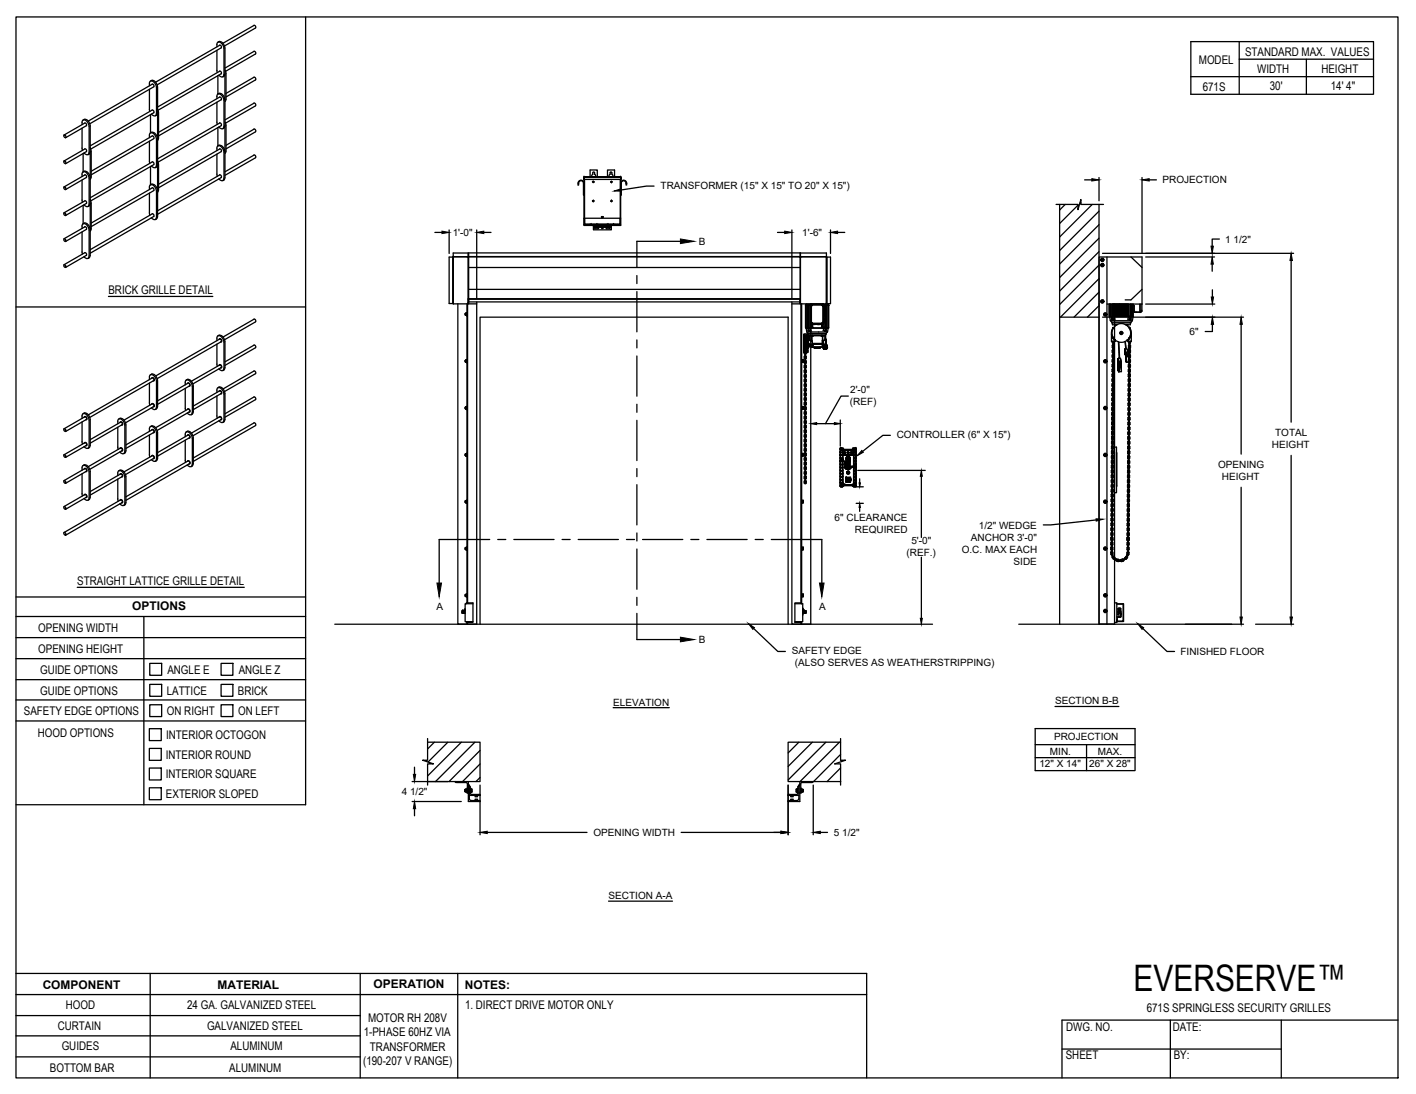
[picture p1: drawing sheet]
<svg xmlns="http://www.w3.org/2000/svg" width="279mm" height="216mm" viewBox="0 0 279 216" stroke-linecap="round" stroke-linejoin="round" font-family="sans-serif">
<defs><g id="words">
<text font-size="7.2" x="223.6" y="195.5">EVERSERVE™</text>
<g font-size="2.4">
<text x="245.7" y="11.1">STANDARD MAX. VALUES</text>
<text x="236.6" y="12.7">MODEL</text>
<text x="237.3" y="17.9">671S</text>
<text x="248.1" y="14.4">WIDTH</text>
<text x="250.5" y="17.8">30'</text>
<text x="260.7" y="14.4">HEIGHT</text>
<text x="262.6" y="17.8">14' 4&quot;</text>
<text x="21.4" y="58">BRICK GRILLE DETAIL</text>
<text x="15.2" y="115.4">STRAIGHT LATTICE GRILLE DETAIL</text>
<text x="7.6" y="124.7">OPENING WIDTH</text>
<text x="26.1" y="120.4">OPTIONS</text>
<text x="7.6" y="128.8">OPENING HEIGHT</text>
<text x="7.9" y="132.9">GUIDE OPTIONS</text>
<text x="7.9" y="137.1">GUIDE OPTIONS</text>
<text x="32.9" y="137.1">LATTICE</text>
<text x="33" y="133">ANGLE E</text>
<text x="46.9" y="137.1">BRICK</text>
<text x="47.1" y="133">ANGLE Z</text>
<text x="4.7" y="141.1">SAFETY EDGE OPTIONS</text>
<text x="32.9" y="141.2">ON RIGHT</text>
<text x="47" y="141.2">ON LEFT</text>
<text x="7.5" y="145.4">HOOD OPTIONS</text>
<text x="32.7" y="149.8">INTERIOR ROUND</text>
<text x="32.8" y="145.9">INTERIOR OCTOGON</text>
<text x="32.7" y="153.6">INTERIOR SQUARE</text>
<text x="32.7" y="157.5">EXTERIOR SLOPED</text>
<text x="8.4" y="195.2">COMPONENT</text>
<text x="42.9" y="195.1">MATERIAL</text>
<text x="73.7" y="195">OPERATION</text>
<text x="91.7" y="195.2">NOTES:</text>
<text x="11.4" y="203.2">CURTAIN</text>
<text x="13" y="199.2">HOOD</text>
<text x="36.9" y="199.1">24 GA. GALVANIZED STEEL</text>
<text x="40.9" y="203.3">GALVANIZED STEEL</text>
<text x="72.6" y="201.7">MOTOR RH 208V</text>
<text x="91.8" y="199.1">1. DIRECT DRIVE MOTOR ONLY</text>
<text x="210.4" y="203.6">DWG. NO.</text>
<text x="226.3" y="199.8">671S SPRINGLESS SECURITY GRILLES</text>
<text x="231.4" y="203.4">DATE:</text>
<text x="12.2" y="207.3">GUIDES</text>
<text x="45.5" y="207.2">ALUMINUM</text>
<text x="71.8" y="204.5">1-PHASE 60HZ VIA</text>
<text x="73" y="207.3">TRANSFORMER</text>
<text x="210.3" y="209.1">SHEET</text>
<text x="231.6" y="209">BY:</text>
<text x="9.8" y="211.5">BOTTOM BAR</text>
<text x="45.2" y="211.6">ALUMINUM</text>
<text x="71.6" y="210.2">(190-207 V RANGE)</text>
</g>
<g font-size="2">
<text x="130.3" y="37.3">TRANSFORMER (15&quot; X 15&quot; TO 20&quot; X 15&quot;)</text>
<text x="229.4" y="36.2">PROJECTION</text>
<text x="89.3" y="46.5">1'-0&quot;</text>
<text x="158.3" y="46.5">1'-6&quot;</text>
<text x="241.7" y="47.9">1 1/2&quot;</text>
<text x="137.9" y="48.4">B</text>
<text x="234.7" y="66.1">6&quot;</text>
<text x="167.7" y="77.5">2'-0&quot;</text>
<text x="167.7" y="79.9">(REF)</text>
<text x="176.9" y="86.4">CONTROLLER (6&quot; X 15&quot;)</text>
<text x="251" y="88.5">HEIGHT</text>
<text x="251.6" y="86.1">TOTAL</text>
<text x="240.4" y="92.4">OPENING</text>
<text x="241.1" y="94.8">HEIGHT</text>
<text x="164.7" y="102.8">6&quot; CLEARANCE</text>
<text x="168.7" y="105.2">REQUIRED</text>
<text x="179.8" y="107.3">5'-0&quot;</text>
<text x="191.6" y="106.7">ANCHOR 3'-0&quot;</text>
<text x="193.2" y="104.3">1/2&quot; WEDGE</text>
<text x="178.9" y="109.7">(REF.)</text>
<text x="189.8" y="109.1">O.C. MAX EACH</text>
<text x="200" y="111.4">SIDE</text>
<text x="86.1" y="120.4">A</text>
<text x="161.6" y="120.4">A</text>
<text x="137.9" y="127">B</text>
<text x="156.2" y="129.1">SAFETY EDGE</text>
<text x="156.9" y="131.5">(ALSO SERVES AS WEATHERSTRIPPING)</text>
<text x="232.9" y="129.3">FINISHED FLOOR</text>
<text x="121" y="139.2">ELEVATION</text>
<text x="208.2" y="139">SECTION B-B</text>
<text x="207.2" y="149">MIN.</text>
<text x="208" y="146.1">PROJECTION</text>
<text x="216.6" y="149">MAX.</text>
<text x="205.1" y="151.3">12&quot; X 14&quot;</text>
<text x="214.9" y="151.3">26&quot; X 28&quot;</text>
<text x="79.3" y="156.9">4 1/2&quot;</text>
<text x="117.1" y="165">OPENING WIDTH</text>
<text x="164.5" y="165">5 1/2&quot;</text>
<text x="120.1" y="177.4">SECTION A-A</text>
</g>
</g></defs>
<!-- layer: MOTOR RH -->
<g fill="none" stroke="#000" stroke-width=".25">
<path d="M114.1 36.2v.3h.1v-.3M114.1 36.2h.1M114.1 36.1a.58 .58 0 0 1 .6-.5 .58 .58 0 0 1 .5 .6h-.1v2.3h.1M114.2 36.1a.48 .48 0 0 1 .4-.4 .48 .48 0 0 1 .5 .4M115.2 35h.1M115.2 35.4v9.1h7.3v-9.1M115.3 34.9l-.1 .1M115.3 35.4v8.8l7.1 .1M116.4 34.9v-1.4h1.5v1.4M117 34.1l.1-.2 .2 .2M117 34.1l-.2 .8M117 35.8l.2 .1-.1 .1-.2-.1z"/>
<path d="M117 39.5l.2 .1-.1 .2-.2-.1zM117.3 34.1l.2 .8M119.9 34.9v-1.4h1.4v1.4M120.4 34.1l.2-.2 .1 .2M120.4 34.4l-.2 .5M120.4 34.1v.3M120.5 39.6l.2-.1 .1 .2-.2 .1zM120.5 35.9l.2-.1 .1 .1-.2 .1zM120.7 34.4l.2 .5M120.7 34.1v.3M122.4 35.4v8.8M122.4 34.9l.1 .1"/>
<path d="M122.4 34.9h-7.1l-.1 .1h7.3v.4h-7.3v-.4v.4v-.4M122.5 35h.1M122.5 35v.4zM122.6 36.1a.48 .48 0 0 1 .5-.4 .48 .48 0 0 1 .4 .4M122.6 36.2v2.3h-.1M123.5 36.2h.2v.3h-.2zM123.6 36.1a.58 .58 0 0 0-.5-.5 .58 .58 0 0 0-.6 .5l.1 .1M213.3 39.9l-.2 .2M89.3 50.7v9.2M89.4 50.7l.1 9.3M89.4 50.7h.1M89.4 50.7h-.8v9.2h.8"/>
<path d="M89.4 50.7h2.7M89.5 60l-.1-10.1h3v10.1M89.5 60h4.6M92.1 60v59M92.3 50.7h.1M92.3 60v59M92.4 59.1v.7M92.4 58.9h65.5M92.4 59.4h.1M92.4 59.2h.1M92.4 59.6h.1M92.5 58.9v1.1"/>
<path d="M92.5 50.7h-.4M92.5 59.1h65.4M92.5 50.6h65.4M92.5 52.8h65.4M92.5 57.1h65.4M94.1 59.6v63.6h-3.8v-63.2M115.2 43.1h7.3M115.2 44.3h.1M115.3 43.2h.1M115.3 43.1v1.4M115.4 44.2h7M115.4 44.3l-.1 .2"/>
<path d="M115.4 44.4h.1M115.4 44.2v.1M115.4 43.1v1.1M115.8 44.4h6.1M116.4 44.3v.1M116.6 44.3h.1M117.1 44.8h3.5h-3.5M117.1 44.5v.9h3.5v-.9M117.2 44.3v.1M117.4 44.9l-.1 .1 .2 .1h.6l-.1-.2M117.5 44.9h.5M117.8 44.3h.1"/>
<path d="M118 44.3v.1M118.8 42.7v.2M118.8 42.8h.2M118.9 42.7l.1 .2h-.2M119.7 44.3v.1M119.7 44.9l-.1 .2h.7l.1-.1-.1-.1M119.7 44.9h.6M120 44.3h.1M120.5 44.3v.1M121.1 44.3h.1M121.3 44.3v.1M122 44.3v.2"/>
<path d="M122.3 44.4h.1M122.3 44.4h-6.9h6.9M122.3 43.1l.1 1.1M122.4 44.3h-.1M122.4 44.3h.1M122.4 44.3v.2M122.4 43.2h.1M122.4 43.1v1.4M156.3 59.6v63.6h3.7v-63.2M156.3 60h1.6M157.8 59.6v.4M157.8 59.7h.1"/>
<path d="M157.9 59.3h.1M157.9 59.5h.1M157.9 59.2h.1M157.9 50.7v9.3h5.2M157.9 50.7v-.8h5.2v10M157.9 59.1v.7M158 50.7h.1M158 60v59M158.2 50.7h-.3v-.8h-65.4v9.7h65.4v-8.9h-68.5M158.2 60v59.1M158.2 50.7h4.9M159.1 60v.2"/>
<path d="M159.4 60v.2h.2M159.6 60v.2h.3M160.1 60l-.2 .2M161.2 60h.1M161.9 60h.1M162.4 60l.2 .2-.1 3.6M162.5 60h.1M162.9 60v.2M163.1 50.7h.1M163.1 60h.1M163.1 60v.2h-.6M163.1 59.9v.1"/>
<path d="M163.1 50.7h-5.2M163.1 59.9h.1M163.1 59.9v-9.2v9.2M163.1 50.7h.8v9.2h-.8M163.2 50.7v9.2M163.3 59.9l.1 .3M208.4 40.3h4.3v1.1l.6-2v.9h4.4M209.1 40.3v82.9M210.2 40.3l-1.1 1.1M212.7 40.5l-3.6 3.6M215.5 40.3l-6.4 6.5M216.9 41.7l-7.8 7.7"/>
<path d="M216.9 44.3l-7.8 7.8M216.9 47l-7.8 7.8M216.9 49.7l-7.8 7.7M216.9 60h.1M216.9 40.3v82.9M216.9 52.3l-7.8 7.8M216.9 55l-7.6 7.6M216.9 57.7l-5 4.9M217.4 59.3l.3 .1-.1 .3-.3-.1zM217.4 51.1l.3 .1-.1 .3-.3-.1zM217.4 52.1l.3 .1-.1 .3-.3-.1zM217.5 52.1l.2 .1z"/>
<path d="M217.5 52.5l.2-.1zM217.5 52.1l-.2 .1v.2l.2 .1M217.5 51.1l.2 .1zM217.5 51.5l.2-.1zM217.5 51.1l-.2 .1v.2l.2 .1M217.5 59.3l.2 .1zM217.5 59.7l.2-.1zM217.5 59.3l-.2 .1v.2l.2 .1M217.6 59.3h.1M217.6 51.1h.1M217.6 52.1h.1M217.7 52.2h.1"/>
<path d="M217.7 52.2v.2v-.1M217.7 52.4h.1M217.7 51.2h.1M217.7 51.2v.2v-.1M217.7 51.4h.1M217.7 59.4h.1M217.7 59.4v.2v-.1M217.7 59.6h.1M218.4 50.7v72.4M223.2 50.7l2.1 2.1M225.3 57.1l-2.1 2.1h-1.2M91.8 71.4h.1"/>
<path d="M91.8 62.1h.1M91.8 61.9v.2M91.8 71.1v.3M91.9 61.9l.2-.1v.4M91.9 61.8v.4M91.9 71v.5M92.1 71.4l-.2 .1M92.1 71.1h-.2v.3M92.1 62.1l-.2 .1M92.1 61.9h-.2v.2M92.1 71v.1M92.1 61.8h.1"/>
<path d="M92.1 71.4h.1M92.1 71.1v.3l-.2 .1M92.1 71.1l-.2-.1v.1M92.1 62.1h.1M92.1 62.2h-.2M92.1 71.5h.1M92.1 62.2h.1M92.1 71v.6M92.1 61.7v.6M158.2 71h.1M158.2 71.5h.1M158.2 71.4h.3v.1h-.3z"/>
<path d="M158.2 71.1v.3M158.5 71h.1M158.5 71.4h.1M158.5 71.1h.1M158.5 71.1v.3M158.5 71.1h-.3h.3M158.5 71v.5M158.5 71.1v.1M158.6 67.8v1.7M158.6 66v1.8M158.6 67.3v.3M158.6 68v-.2v.4"/>
<path d="M158.6 67.5v.3M158.6 66l.1 3.5M158.6 66l.1 3.4M158.6 66v3.5M158.6 66h.1M158.7 69.4l-.1 .1M158.7 66.1l.1 .4M158.7 69.4h.1M158.7 66.1h.1M158.7 69.5l.1 .4M158.7 71.3l.1 .5M158.7 78.6l.1 .5"/>
<path d="M158.7 67.9l.1 .2M158.7 67l.1 .2M158.7 72.5l.1 .2M158.7 73.4l.1 .2M158.7 79.8l.2 .2 .2-.2M158.8 69.3h.1M158.8 71.3v.4M158.8 78.6v.4M158.8 69.6h.2M158.8 67.9v.1M158.8 67l.1 .6 .1-.6M158.8 72.5v.1"/>
<path d="M158.8 73.4v.1M158.8 79.8l.1 .7 .1-.7M158.8 69.1h.1M158.8 69.1v.2M158.8 70.3v.4M158.8 69.4l.1 1v-1M158.8 68.5v.4M158.8 67.5v.4M158.8 66.6v.4M158.8 71.2v.1M158.8 72.1v.4M158.8 73.1v.3"/>
<path d="M158.8 74.4v-.4h.2l-.1 .4M158.8 74.9v.4M158.8 75.8v.4M158.8 76.7v.4M158.8 77.6v.4M158.8 78.5v.1M158.8 79.4v.4M158.8 68.4l-.1 .2 .1 .5M158.8 70.2l-.1 .2 .1 .5M158.8 69.3l-.1 .2M158.8 67.4l-.1 .5M158.8 66.5l-.1 .5"/>
<path d="M158.8 71.1l-.1 .2M158.8 72l-.1 .5M158.8 72.9l-.1 .5M158.8 73.9l-.1 .2 .1 .4M158.8 74.8l-.1 .2 .1 .4M158.8 75.7l-.1 .2 .1 .4M158.8 76.6l-.1 .2 .1 .5M158.8 77.5l-.1 .2 .1 .5M158.8 78.4l-.1 .2M158.8 79.3l-.1 .5M158.8 69h.1M158.8 66.5h.1"/>
<path d="M158.8 66.4l.1 .3v-.3M158.8 71.6l.1 .6v-.6M158.8 74l.1-.6v.6M158.8 78.9l.1 .6v-.6M158.8 69.8h.1M158.8 67h.1M158.8 66.4h.1M158.8 71.6h.1M158.8 78.9h.1M158.8 79.8h.1M158.9 68.8v.7zM158.9 67.9v.7z"/>
<path d="M158.9 70.6v.7zM158.9 72.5v.7zM158.9 74.3v.7zM158.9 75.2v.7zM158.9 76.1v.7zM158.9 77v.7zM158.9 78v.6zM158.9 68.6v.2M158.9 66.7v.3M158.9 67.6v.3M158.9 60.3h.2M158.9 60.3h.1"/>
<path d="M158.9 66.5h.1M158.9 68.4l.2 .2-.1 .5M158.9 70.2l.2 .5-.2 .2M158.9 69.3l.2 .2-.2 .4M158.9 67.4l.2 .5M158.9 66.5l.2 .5M158.9 71.1l.2 .2M158.9 72l.2 .5M158.9 72.9l.2 .5M158.9 73.9l.2 .4-.2 .2M158.9 74.8l.2 .4-.2 .2M158.9 75.7l.2 .4-.2 .2"/>
<path d="M158.9 76.6l.2 .5-.2 .2M158.9 77.5l.2 .5-.2 .2M158.9 78.4l.2 .2M158.9 79.3l.2 .5M158.9 70.3v.4M158.9 68.5v.4M158.9 67.5l.1 .4M158.9 66.6l.1 .4M158.9 71.2l.1 .1M158.9 72.1l.1 .4M158.9 73.1l.1 .3M158.9 74.9v.4"/>
<path d="M158.9 75.8v.4M158.9 76.7v.4M158.9 77.6v.4M158.9 78.5l.1 .1M158.9 79.4l.1 .4M159 69.1h.1M159 69.1v.2M159 71.3l-.1 .4M159 78.6l-.1 .4M159 67.9l-.1 .1M159 72.5l-.1 .1M159 73.4l-.1 .1"/>
<path d="M159 69.3h.1M159 60.3v4.4M159.1 64.8l.1 .7M159.1 60.2h.3M159.1 69.4h.1M159.1 66.1h.1M159.1 71.3l-.2 .5M159.1 78.6l-.2 .5M159.1 60.2v4.6M159.1 69.6h.2M159.1 67.9l-.2 .2M159.1 67l-.2 .2"/>
<path d="M159.1 72.5l-.2 .2M159.1 73.4l-.2 .2M159.1 60.3h.1M159.1 66.1l-.2 .4M159.1 68.1h.1M159.1 68.3h.1M159.1 69.2h.1M159.2 66.1v3.3M159.2 66.1v3.2M159.2 65.5h4.1M159.2 66.1v.2M159.2 66.1l.1 .2"/>
<path d="M159.2 66.2v1.6M159.2 67.8v1.5M159.2 65.5l.3 .3M159.2 67.8h.1M159.2 67.6h.1M159.2 66.6h.1M159.2 68.9h.1M159.2 66.2v.1M159.2 69.3h.1M159.2 66.2h.1M159.2 69.3l-.1 .1M159.2 66.2v.4"/>
<path d="M159.2 68.9v.4M159.2 66.3l-.1-.2v3.3M159.2 66.3h.1M159.2 66.3v3M159.2 69.2v.2M159.2 66.2v3M159.2 67.9v.1M159.2 67.2v-.1v.2M159.2 68.5v.3v-.2M159.2 66.9v-.3v.3M159.2 68.1h.1M159.2 68.8v.1"/>
<path d="M159.2 68.6v.3M159.3 69.2l-.1 .2M159.3 69.2v.2h-.1M159.3 66.3h.1M159.3 66.3h.1v2.9h-.1zM159.3 68.1v1.1M159.3 67.8h.1M159.3 67.8v1.4M159.3 67.4l-.1-1.1 .1 1.5M159.3 65.9l.1 .4M159.3 65.9l-.7 .1M159.3 60.3v4.4"/>
<path d="M159.3 65.9l.1 .3M159.4 69.2l-.1 .4M159.4 67.1h.1M159.4 68.4h.1M159.4 66.7l.1 .4M159.4 69.3l-.1 .3M159.5 68.4h.1M159.5 67.1v1.3M159.5 67.1h.1M159.5 67v1.5l.1-.3M159.5 65.8h3.5M159.5 65.8v.1h3.5v-.1"/>
<path d="M159.5 68.5h.7M159.5 68.4l-.1 .3M159.5 65.3h.1M159.5 68.3h.1M159.5 67.2h.1M159.5 67.1l.1 .9M159.5 67.1l.7 .1M159.5 65.3h.2M159.6 60.3h-.7v4.4h.7M159.6 60.2v4.6h-.5M159.6 68v.2M159.6 68h.7"/>
<path d="M159.6 68.1h.1M159.6 65.9v1M159.6 68.2h.1M159.6 65.3v.1M159.6 68.1v.1M159.6 66.3h.5M159.6 68v.1M159.6 60.3v4.4M159.7 68.2l.6 .1M159.7 68.1v.1M159.7 68.2h.1M159.7 68.2v.1"/>
<path d="M159.7 64.8h-.3v.5h.2v-.5h.3M159.7 64.8h.2M159.7 68.2h-.2M159.7 68.1v.2M159.7 68h-.1M159.7 68v.1M159.7 68.3h.6M159.7 68v.2M159.7 67.9l.6 .1M159.7 67.2h.5M159.7 60.2v.1M159.7 64.7v.1"/>
<path d="M159.7 66.2v.9h-.1M159.7 65.3h.1M159.8 65.3h-.1M159.8 65.3h.1M159.9 64.6h.1M159.9 63.8l.2 .2M159.9 60.3h-.3v4.4l.3-.1M159.9 60.2h.1M159.9 60.3v4.4l.2-.1M159.9 63.9v.8M159.9 64.8l.1 .5h-.5M160 60.2v3.6"/>
<path d="M160 63.6l.1 .1zM160 60.1h2.5v3.8h-2.5zM160.1 66.3h.1M160.1 66.2v.1M160.1 66.3h.3M160.1 60.3l-.1 .1h.1M160.1 63.7l.2 .2-.1-.1M160.1 60h2.3M160.1 63.9l2.3 .1M160.1 60.3v.1M160.1 64.6h.1M160.1 64v.7h.1v-.7"/>
<path d="M160.2 66.3h.1M160.2 66.3v.9M160.2 67.2l.1 .6M160.2 60.2l-.1 .1M160.2 60.1l.1 .1zM160.2 68.5h.1M160.2 64.6h.1M160.3 68.5h.1M160.3 68.5h1.9M160.3 68h.1M160.3 67.9h.1M160.3 68l.1 .2-.1 .1"/>
<path d="M160.3 60.1l-.3 .3v3.2l.3 .2M160.3 67.8v.1M160.3 68.3l-.1 .2M160.3 60.2h1.9l.2 .2v3.2l-.2 .2h-1.9l-.2-.2v-3.2zM160.3 68.3h.1M160.3 67.8h.1M160.3 60.1h1.9M160.3 63.9h1.9M160.3 66.3h.1M160.3 67.8h2v.1h-2zM160.3 67.9l.2 .3-.2 .3M160.3 67.9v.1"/>
<path d="M160.4 64v.7h1.7v-.7M160.4 66.3h-.1M160.4 64h.6M160.4 66.3h1.7M160.4 66.2v.1M160.6 68.5l.1 .1M160.7 68.7h.1M160.7 68.7h1.1M160.7 68.7v-.2h1.1v.2M161.1 64h.8M161.8 68.7h.1M161.9 68.5l-.1 .1"/>
<path d="M162.1 66.3h.1M162.1 66.2v.1M162.1 66.3h.3M162.1 64.6h.1M162.1 66.3h.2M162.2 66.3h.1M162.2 60.1l.2 .2M162.2 60.1l.1 .1M162.2 63.8h.1l-.1 .1zM162.2 64v.7h.1v-.7M162.3 68.4l-.1 .1h-1.9M162.3 67.2l.1 .1v.6"/>
<path d="M162.3 67.3h.1M162.3 68.4h.1M162.3 66.3v1.5M162.3 66.3h.1M162.3 68.6h.1M162.3 67.9v.5M162.3 67.8h.1M162.3 67.8v.6M162.3 68.4v.2M162.3 60.2l.1 .1M162.3 67.3v1.3M162.3 68.6h.4"/>
<path d="M162.3 66.3v.9M162.3 67.3v1.1M162.3 64.6l1.2 .1v-4.4h-.4v4.4M162.4 68.3l-.1 .1M162.4 60.3v3.3l-.2 .2M162.4 68.2h.1M162.4 66.3h-.1M162.4 68.6l.1 .1M162.4 67.3h.1M162.4 67.3v.6h.5M162.4 68.3v.1M162.4 60.3l.1 .1"/>
<path d="M162.4 63.6h.1l-.1 .1zM162.4 63.7l-.1 .1M162.4 63.9v.1M162.4 66.2v.1M162.4 67.9v.1M162.4 68.2v.1M162.4 68.4h.1M162.4 68.4h-.1M162.4 66.3h.5M162.4 67.9v.4h.3M162.4 68.2h.3M162.4 68.8h.1"/>
<path d="M162.5 68.6l.1 .2M162.5 68.7l.1-.1v.2zM162.5 68.7h.1M162.5 60.4v3.2M162.5 64.8h.5v.5h-.6zM162.6 68.8h.5M162.6 68.8h.1M162.6 68.8h.3M162.6 63.9v.8M162.6 61.4v.9M162.6 61.4h.1M162.6 62.2h.1"/>
<path d="M162.6 62.4v.5M162.6 60.5v.7M162.6 60.5h.1M162.6 61.2h.1M162.6 63.1v.5M162.6 63.1h.1M162.6 63.6h.1M162.6 61.4v.8M162.6 60.3v.2M162.6 63.8l-.2 .2M162.6 68.6h.1M162.6 60.3h.1"/>
<path d="M162.6 64.6h.1M162.6 60.3h.3v4.4M162.6 68.6h.3M162.6 61.2v.2M162.6 62.2v.2M162.6 62.8v.4M162.6 63.5v1.2M162.7 68.8h.1M162.7 68.4l.1 .2M162.7 68.8h.1h-.1M162.7 68.8h.2zM162.7 68v.4z"/>
<path d="M162.7 65.3h.1M162.7 68.8h.2M162.7 68.8h.2h-.2M162.7 65.3h.3M162.7 68.4v.3M162.7 68h.1M162.7 68.4h.1M162.8 68.8h.1M162.8 66.2v.9M162.8 68.6h.1M162.8 68v.3M162.8 68.3v.3"/>
<path d="M162.8 65.3v.1M162.8 68v.2M162.8 68.5h.1M162.8 68.3l.1 .2M162.8 68.2v.2M162.8 64.7l-3.1 .1M162.8 60.2v.1M162.8 68.5v.1M162.8 68.2h.1M162.8 68.8h-.1M162.9 68.5h-.1M162.9 68.6h.1"/>
<path d="M162.9 68.8h.1M162.9 68.8h-.2M162.9 60.3v4.4M162.9 64.8v.5M162.9 68.5l-.1 .1M162.9 68.5v.1M162.9 67h.1M162.9 68.5h.1M162.9 68.6v-.4v.5M162.9 68.2l.1-.2v.3M162.9 67v1M162.9 67l-.1-.8h-3.2l-.1 .9"/>
<path d="M162.9 67l-.1 .1-.5 .1M162.9 68h-.5v.2M162.9 68.6v.1M162.9 65.3v.1M162.9 67h.1v1.3M162.9 66.9v.1M162.9 66.1h.1M162.9 66v-.1v.2M162.9 66h.1M162.9 65.9v1M162.9 68.8h.1h-.1M162.9 60.2v4.6h.5"/>
<path d="M162.9 60.3h.6M162.9 65.3h.1M163 68.8h.1M163 65.3v.1l-.2-.1M163 67v1M163 68.3v.4M163 68.3v.1M163 68.6l-.1 .1M163 68.2l.2 .1zM163 68.1h.1M163 68.6v.2l.2-.1-.2-.1M163 68.4l.2 .1z"/>
<path d="M163 68.4l.2 .3M163 68.4h.1M163.1 68.4h.1M163 68.3v.3M163 68.2h.1M163 68.5l.1 .1M163.1 60.2h.3M163.1 68.3h.1M163.1 68.3v.1M163.1 68.2h.1M163.1 68.2v.1M163.1 68.3l-.1 .1"/>
<path d="M163.1 68.4h-.2M163.1 68.1v.1M163.2 68.2h.1M163.2 68.7l-.6 .1M163.2 68.4h.1M163.2 68.4l.1 .2-.1 .1M163.2 68.3v.1M163.2 68.7h.1M163.2 68.8h.1M163.3 65.5l-.3 .3M163.4 60.2h.1M163.4 60.2v.1"/>
<path d="M163.4 60.3v4.5l-.1 .7M163.4 60.3h.1M163.5 60.3h.1M209.1 62.6h7.8M216.9 60.3l-2.3 2.3M218.1 71.1l.2 .1zM218.1 71.5l.2-.1zM218.1 71.1l-.2 .1v.2l.2 .1M218.3 71.2v.2v-.1M218.4 60h6.9M218.8 60v2.4h.7M218.9 60v2.4"/>
<path d="M218.9 60v2.5M218.9 62.5l.2 .8M219.1 60v2.4M219.1 63.3l.3 .3M219.1 63.3h4.3M219.2 60v2.4M219.3 65.9v1.5M219.3 67.3v.1M219.3 62.5h.6l.1 .5h-.7zM219.4 63.6h3.7M219.4 63.6v.1h3.7v-.1M219.4 79l.1 .2"/>
<path d="M219.4 79.9l.1 .2M219.4 63v.1h.2M219.4 78.7v.3M219.4 79.6v.3M219.4 78l.1 .2M219.4 63h.1M219.4 74.9l.2 .5M219.4 73.3l.2 .2M219.4 70.4l.2 .2M219.4 71.4l.2 .2M219.5 63.1h.2M219.5 70.1v.3"/>
<path d="M219.5 71.1v.3M219.5 69.5l.1 .2M219.5 67.4l.1 .4M219.5 60v2.5h-.6M219.5 66.3v.1M219.5 63.7v.4h.5M219.5 79.9v.1M219.5 79.4l-.1 .2M219.5 80v.1M219.5 78.7v.3M219.5 60v2.4h.3v-.1l.2 .1v-2.4M219.5 76.1v.1"/>
<path d="M219.5 78v.1M219.5 79.6h.1M219.5 79.9h.1M219.5 76.6l-.1 .2 .1 .4M219.5 77.5l-.1 .5M219.5 78.5l-.1 .1M219.5 77.7h.1M219.5 77.1v.6M219.5 77.1h.1M219.5 78.1v.5M219.5 78h.1M219.5 78.6h.1"/>
<path d="M219.5 79v.6M219.5 79h.1M219.5 64.8a1.93 1.93 0 0 0 .1 2M219.5 64.8h.1M219.5 60v2.4M219.5 62.5v.5M219.5 73.9v.3M219.5 74.9l.1 .3M219.5 75.8l.1 .4M219.5 73.3h.1M219.5 74.2l.1 .1M219.5 76.7v.4"/>
<path d="M219.6 75.6l-.2 .2 .1 .5M219.6 74.7l-.2 .2M219.6 72.8l-.2 .5M219.6 73.7l-.2 .2 .2 .5M219.6 70.4v.1M219.6 71.4h.1M219.6 72.3v.1M219.6 73.3h.1M219.6 73.9h.1M219.6 74.2h.1M219.6 74.8h.1M219.6 75.8h.1"/>
<path d="M219.6 76.1h.1M219.6 74.7v.1M219.6 74.3h.1M219.6 75.2v.6M219.6 75.2h.1M219.6 76.7h.1M219.6 76.2v.5M219.6 76.2h.1M219.6 78.7h.1M219.6 79.7h.1M219.6 74.3v.4M219.6 71.1v.3"/>
<path d="M219.6 72.9l-.1 .1M219.6 79.5l-.1 .4M219.6 69.9l-.2 .2M219.6 70.9l-.2 .2M219.6 71.8l-.2 .2 .2 .5M219.6 70.5h.1M219.6 71h.1M219.6 72h.1M219.6 72.3h.1M219.6 72.9h.1M219.6 73.4v.5M219.6 70.9v.1"/>
<path d="M219.6 71v.1M219.6 71.4v.6M219.6 72.5v.4M219.6 75.8v.1M219.6 76.8h.1M219.6 77.7h.1M219.6 72.4v.1M219.6 73.3v.1M219.6 70.1v.3M219.6 72v.3M219.6 72.9v.4M219.6 69.5h.1"/>
<path d="M219.6 70.1h.1M219.6 71.9v.1M219.6 77.6l-.1 .4M219.6 68l-.1 .2 .1 .5M219.6 69l-.1 .5M219.6 68.7v.4M219.6 69.1h.1M219.6 68.2h.1M219.6 68.6h.1M219.6 69.6v.5M219.6 69.5v.1M219.6 70.5v.4"/>
<path d="M219.6 67.4v.2M219.6 73.9v.1M219.6 72.1h.1M219.6 73h.1M219.6 74.9h.1M219.6 64.8a1.92 1.92 0 0 0 .1 2M219.6 68.6v.1M219.6 69.2h.1M219.6 69.1v.1M219.6 64.8h.1M219.6 66.5v.2M219.6 67.6h.1"/>
<path d="M219.6 68.5h.1M219.6 69.1v.4M219.6 75.7l-.1 .1M219.6 74.8l-.1 .1M219.6 73.8l-.1 .1M219.6 67.6v.6M219.6 66.8h.1M219.6 66.7h.1M219.6 71.1h.1M219.6 62.4l4 .1M219.6 76.7l.1 .1M219.6 77.6l.1 .1"/>
<path d="M219.6 78.6h.1M219.6 79.5v.5M219.6 79v.6M219.6 79h.1M219.6 79.5v.1M219.6 79.9v.6M219.6 79.9h.1M219.6 66.6v.1M219.6 66.8l.3 .4M219.7 76.6l.1 .5M219.7 77.5l.1 .2M219.7 78.5l.1 .1"/>
<path d="M219.7 79.4l.1 .5M219.7 75.8v.4M219.7 74.8v.1M219.7 73.9h.1M219.7 75.2h-.1M219.7 77.1h-.1M219.7 78l-.1 .1M219.7 79h-.1M219.7 75.8h.1M219.7 76.8h.1M219.7 76.2v.5M219.7 76.2h.1"/>
<path d="M219.7 76.7v.1M219.7 77.7h.1M219.7 77.1h.1M219.7 77.1v.1M219.7 78.2v.4M219.7 78h.1M219.7 78v.2M219.7 78.6h.1M219.7 63h.1M219.7 77.2v.5M219.7 75.6l.1 .5-.1 .2M219.7 74.7l.1 .5-.1 .2"/>
<path d="M219.7 73.7l.1 .2M219.7 71v.4M219.7 71.9v.1M219.7 72.9v.1M219.7 74.2l-.1 .1M219.7 73.4v.5M219.7 73.3h.1M219.7 73.3v.1M219.7 72.9h.1M219.7 74.3v.5M219.7 74.3h.1M219.7 74.8h.1"/>
<path d="M219.7 75.2h.1M219.7 75.2v.6M219.7 64.7l-.2 .1M219.7 60v2.4M219.7 76.8v.3M219.7 77.7v.3M219.7 78.7v.3M219.7 64.7h.1M219.7 70.9l.2 .5-.2 .2M219.7 71.8l.1 .5-.1 .2M219.7 72.8l.1 .5M219.7 71.4h-.1"/>
<path d="M219.7 72.3l-.1 .1M219.7 73.3h-.1M219.7 70.1h.1M219.7 70.5v.5M219.7 70.5h.1M219.7 71h.1M219.7 71v.1M219.7 71.4v.6M219.7 72h.1M219.7 72.5v.4M219.7 72.3h.1M219.7 72.3v.2"/>
<path d="M219.7 74.9l-.1 .3M219.7 66.8l.4 .4M219.7 72v.3M219.7 73.9v.3M219.7 69.5h-.1M219.7 68l.2 .5-.2 .2M219.7 69l.2 .5-.2 .2M219.7 69.9l.2 .2M219.7 68.2h-.1v.4M219.7 68.5v.1M219.7 69.5h.1M219.7 70.4v.1"/>
<path d="M219.7 68.6v.1M219.7 69.2h.1M219.7 68.6h.1M219.7 69.1h.1M219.7 69.1v.1M219.7 67.6v.2M219.7 67.8v.4M219.7 67.6h.1M219.7 69.5v.6M219.7 68.2h.1M219.7 66.8h.1M219.7 68.7v.4"/>
<path d="M219.7 66.8v.1M219.7 70.1v.4M219.7 73v.3M219.8 67.4l-.1 .2M219.8 60v2.4M219.8 68.2v.3M219.8 69.2v.3M219.8 79.9l-.2 .2M219.8 77.1l-.2 .2M219.8 78l-.2 .2M219.8 78.7l-.2 .5M219.8 74.2l-.1 .2"/>
<path d="M219.8 77.7v.3M219.8 73.3l-.1 .2M219.8 60v2.3M219.8 73.9v.3M219.9 70.1l-.2 .5M219.9 67.4l-.2 .4M219.9 60v63.1h-3v-72.4h8.4v9.3M219.9 67.2h.1M219.9 67.2v.2h-.6M220 60v2.4M220 64.1h.1M220 62.3h.2"/>
<path d="M220 64.2h.2M220 67.2h.1M220 64.1v.3M220.1 67.2h-.1M220.1 67.2h.1M220.2 60v2.4zM220.2 62.4v-2.4v2.4M220.2 62.3h.2M220.4 64.1h.1M220.4 62.4v-2.4l.1 2.4M220.4 64.1h-.4M220.5 60v2.4z"/>
<path d="M220.5 62.3h.6M220.6 62.4v-2.4l.1 2.4M220.7 71v.1M220.7 71.1h.1M220.7 71.4h.1M220.7 71.2h.1M220.7 71.5h.1M220.7 71.4v.1M220.7 71.3h.1M220.7 71h.1M220.7 70.9h.1M220.7 70.9v.1"/>
<path d="M220.7 71.6h.1M220.7 71.8h.1M220.7 71.2v.1M220.7 71.7h.1M220.7 71.3v.1M220.7 72h.1M220.7 71.9v.1M220.7 71.9h.1M220.7 72.1h.1M220.7 71.8v.1M220.7 71.7v.1M220.7 72.3h.1"/>
<path d="M220.7 72.7h.1M220.7 72.4h.1M220.7 72.5h.1M220.7 72.1v.1M220.7 72.2h.1M220.7 60v2.4zM220.7 71.2v2.1M220.7 67.5l.1 3.2M220.7 72.6h.1M220.7 72.2v.1M220.7 72v.1M220.7 71.6v.1"/>
<path d="M220.7 72.7v.1M220.7 72.8h.1M220.7 72.5v.1M220.7 73.2v.1M220.7 73.2h.1M220.7 73.1h.1M220.7 73h.1M220.7 72.9v.1M220.7 72.9h.1M220.7 72.4v.1M220.7 73.3h.1M220.7 73.1v.1"/>
<path d="M220.7 72.8v.1M220.7 73.3l.1 .1M220.7 72.3v.4M220.7 72.8v.3M220.8 73.4h.1M220.8 67.5l.1 3.2M220.8 70.7l-.1 .1v.8M220.9 60v2.4zM220.9 60v2.4v-.1M220.9 60v2.3M220.9 70.7l.2 .1 .2 2.5M221 70.7h-.2"/>
<path d="M221.1 71.1h.1M221.1 71.2h.1M221.1 71.1v.5M221.1 71.3h.1M221.1 71.4h.1M221.1 71.6h.1M221.1 71.5h.1M221.1 60v2.4M221.2 71.8h.1M221.2 60l-.1 2.4M221.2 62.3h.2M221.2 71.6h.1"/>
<path d="M221.2 71.7v.4M221.2 71.9h.1M221.2 72h.1M221.2 72.1h.1M221.2 72.2h.1M221.2 72.2v.1M221.2 72.1v.1M221.2 65.7h.1M221.2 65.7l.1 .1M221.2 72.3h.1M221.2 72.4h.1M221.2 72.3v.2"/>
<path d="M221.2 72.6h.1M221.2 72.5h.1M221.2 72.5v.1M221.2 72.7v.1M221.3 72.8v.1M221.3 65.7v.1M221.3 72.9v.1M221.3 65.7h-.1M221.3 65.8h-.1M221.3 65.7h.1M221.3 73.3h.1M221.3 73.3l-.5 .1"/>
<path d="M221.4 60v2.4M221.4 62.3h.2M221.6 62.4v-2.4l.1 2.4M221.7 60v2.4zM221.7 62.3h.1M221.8 62.4v-2.4l.1 2.4M221.9 60v2.4zM221.9 62.3h.4M222 67.4l.1 1.4M222 69.1h.1M222 69.1v.1M222 69h.1"/>
<path d="M222 69v.1M222 69v.3M222 69.2h.1M222 69.3h.1M222 69.2v.1M222 69.3v.1M222 69.1v.5M222 69.5h.1M222 69.4h.1M222 69.4v.1M222 69.6h.1M222 69.5l.1 .1"/>
<path d="M222 67.4l.2 1.4M222.1 69.7h.1M222.1 69.5h.1M222.1 69.6h.1M222.1 60v2.4M222.1 69.5v.6M222.1 69.7v.1M222.1 69.9h.1M222.1 69.8h.1M222.1 69.8v.1M222.1 69.9v.1M222.1 64.1h.4"/>
<path d="M222.1 62.3v.1M222.1 70h.1M222.1 70.1h.1M222.1 68.8l-.1 .2M222.1 70.2h.1M222.1 70.3h.1M222.1 68.8h.1M222.1 60v2.4zM222.1 70.1v.4M222.1 70.4h.1M222.1 70.5h.1M222.1 70.4v.1"/>
<path d="M222.1 70.5l.1 .1M222.1 70.6h.1M222.1 64.1h.1M222.2 70.6h.1M222.2 70.7h.1M222.2 70.5v.1M222.2 70.5h.1M222.2 70.6v.1M222.2 70.7v.1M222.2 70.5v.5M222.2 70.8h.1M222.2 70.9h.1"/>
<path d="M222.2 70.8v.1M222.2 71h.1M222.2 70.9v.1M222.2 71.2h.1M222.2 71.1h.1M222.2 71v.1M222.2 70.9l.1 .6M222.2 71.1v.1M222.2 71.3h.1M222.2 71.2v.1M222.2 71.2l.1 .1M222.3 71.4h.1"/>
<path d="M222.2 71.3v.1M222.2 68.8l.2 .1M222.3 71.3v.1M222.3 68.8h-.2M222.3 71.5h.1M222.3 62.4v-2.4l.1 2.4M222.4 60v2.4zM222.4 62.3h.1M222.4 67.2h.1M222.4 68.9v.1M222.4 69l.3 2M222.5 67.2h.1"/>
<path d="M222.6 64.1l-.1 .3M222.6 67.2v.2M222.6 67.3v.1M222.6 79.9l.1 .2M222.6 70h.1M222.6 70.1h.1M222.6 67.4h.6M222.6 67.2h-.1M222.6 60v2.4M222.6 70v.1M222.6 70.1v.1M222.6 77.1l.1 .2"/>
<path d="M222.6 78.1l.1 .1M222.6 79l.1 .2M222.6 70.2h.1M222.6 70.3h.1M222.6 60v2.3M222.6 70.2v.2M222.6 76.8v.3M222.6 77.7v.4M222.6 75.2l.2 .2M222.6 70.4h.1M222.6 70.5l.2 .1M222.6 71.4l.2 .2"/>
<path d="M222.7 72.1l.1 .5M222.7 71.5h-.4M222.7 62.5l-.2 .5h.7v-.5M222.7 71.1v.3M222.7 67.6l.1 .2M222.7 69.2l.1 .5M222.7 60v2.3M222.7 67.4v.2M222.7 79.9v.1M222.7 79.4l-.1 .5M222.7 77.7v.4M222.7 78.7v.4"/>
<path d="M222.7 79.7v.3M222.7 77.1v.1M222.7 78.1h.1M222.7 79.6h.1M222.7 76.6l-.1 .2M222.7 77.5l-.1 .2M222.7 78.5l-.1 .5M222.7 75.2h.1M222.7 78.7h.1M222.7 77.1h.1M222.7 77.7h.2M222.7 79.5v.1"/>
<path d="M222.7 79.1v.1M222.7 79.1h.1M222.7 78.1v.6M222.7 77.7h.1M222.7 80v.1M222.7 79.2v.3M222.8 75.6l-.2 .2 .2 .5M222.8 74.7l-.2 .5M222.8 73.7l-.2 .2 .2 .5M222.8 76.2h.1M222.8 76.8h.1M222.8 75.2h.1"/>
<path d="M222.8 75.8h.1M222.8 74.3h.1M222.8 74.9h.1M222.8 73.9h.1M222.8 77.2l-.1 .5M222.8 77.1v.1M222.8 76.2v.6M222.8 75.4v.4M222.8 75.2v.2M222.8 75.8v.4M222.8 75.2v.1M222.8 73.9v.4"/>
<path d="M222.8 66.8h.1M222.8 71.1v.3M222.8 72.1v.3M222.8 71.2v.2M222.8 71.4v.1M222.8 72.4h.1M222.8 73.3h.1M222.8 73.9h-.1M222.8 70.9l-.2 .2M222.8 71.8l-.2 .2M222.8 72.8l-.2 .2 .2 .5M222.8 74.4v.5"/>
<path d="M222.8 73.4v.5M222.8 73.4h.1M222.8 73.3v.1M222.8 72.4v.6M222.8 72.9v.4M222.8 71.6v.4M222.8 71.5v.1M222.8 72h.1M222.8 71.5h.1M222.8 69.2v.4M222.8 74.3v.1M222.8 71.4h.1"/>
<path d="M222.8 64.7h.1M222.8 67.6h.1M222.8 73.3l.1 .1M222.8 73h.1M222.8 71.1h.1M222.8 71v.1M222.8 76.7l-.1 .4M222.8 77.7h-.1M222.8 78.6l-.1 .1M222.8 68l-.1 .5 .1 .2M222.8 69l-.1 .2M222.8 69.9l-.1 .6"/>
<path d="M222.8 70.5v.6M222.8 70.5h.1M222.8 69.7v.4M222.8 69.5h.1M222.8 70.1h.1M222.8 69.5v.1M222.8 68.6v.5M222.8 68.6h.1M222.8 69.2h.1M222.8 69.1v.1M222.8 69.6v.1M222.8 67.4v.2"/>
<path d="M222.8 69.5l.1 .1M222.8 68.2v.4M222.8 70.1v.4M222.8 74.8l-.1 .4M222.8 64.7l.2 .1M222.8 68.2h.1M222.8 67.8v.4M222.8 67.6v.2M222.8 66.7v.1M222.8 66.8l-.4 .4M222.8 78.6l.1 .1M222.8 79.6h.1"/>
<path d="M222.8 79l-.1 .1M222.8 63h.1M222.8 63.1h.3M222.8 77.5l.2 .2M222.8 78.5l.2 .5-.2 .2M222.8 79.4l.2 .2M222.9 74.8v.1M222.9 78.1h-.2M222.9 79l-.1 .1M222.9 79.9l-.1 .1M222.9 79h.1M222.9 79v.2"/>
<path d="M222.9 78.7h.1M222.9 78.1v.6M222.9 78.6v.1M222.9 78.1h.1M222.9 77.1v.6M222.9 77.1h.1M222.9 76.8h.1M222.9 76.8l-.1 .4M222.9 66.8h.1M222.9 76.6v.2M222.9 79.2l-.1 .4M222.9 79.7v.2"/>
<path d="M222.9 75.6l.1 .6-.1 .1M222.9 74.7l.1 .5M222.9 76.6l.1 .5-.1 .2M222.9 72h.1M222.9 73.9v.4M222.9 76.1v.1M222.9 75.2l-.1 .1M222.9 76.2v.4M222.9 76.2h.1M222.9 75.8h.1M222.9 75.2h.1M222.9 75.2v.2"/>
<path d="M222.9 74.9h.1M222.9 74.3v.1M222.9 74.8h.1M222.9 74.3h.1M222.9 73.4v.5M222.9 73.4h.1M222.9 73.9h.1M222.9 66.6h.1M222.9 74.4v.4M222.9 75.4v.4M222.9 77.7v.4M222.9 78.7v.3"/>
<path d="M222.9 71.8l.1 .2M222.9 72.8l.1 .5-.1 .2M222.9 73.7l.1 .6-.1 .1M222.9 71v.1M222.9 72.4h.1M222.9 71.4h.1M222.9 70.5v.6M222.9 70.5h.1M222.9 64.8h.1M222.9 62.4v.1M222.9 74.9v.3M222.9 75.8v.4"/>
<path d="M222.9 71.4v.1M222.9 69l.2 .5-.2 .2M222.9 69.9l.2 .6-.2 .1M222.9 70.9l.2 .5M222.9 68.2v.4M222.9 68.5v.1M222.9 72.1v.9M222.9 71.1v.9M222.9 69.6v.5M222.9 70.1h.1M222.9 69.5h.1M222.9 69.5v.1"/>
<path d="M222.9 68.7v.5M222.9 68.7h.1M222.9 69.2h.1M222.9 67.8v.4h-.1M222.9 67.6h.1M222.9 67.6v.2M222.9 73v.3M222.9 64.8l.2 .7v.8M222.9 68.6h.1M222.9 68.6v.1M222.9 68l.2 .2-.2 .5M222.9 66.6v.1"/>
<path d="M222.9 69.2v.3M222.9 70.1v.4M223 60v2.4M223 66.5v.1M223 67.4v.2M223 78.1l-.2 .1M223 79.9l-.2 .2M223 64.8l.2 .7-.1 .8M223 64.8h.1M223 62.5v.5M223 79.7v.2M223 75.2l-.1 .2"/>
<path d="M223 60v2.4h-.3v-.1l-.2 .1v-2.4v2.4M223 77.7v.4M223 71.4l-.1 .2M223 72.4l-.1 .2M223 63.7v.4h-.5l-.2 .1M223 66.2l.1 .1M223.1 62.4h.4l.1-2.4v2.5l-.2 .8M223.1 60v2.5M223.1 72.1v.3M223.1 67.6l-.2 .2M223.1 67.4v.2M223.1 66.3l-.3 .5"/>
<path d="M223.1 66.4h.1M223.1 63h.1M223.1 66.4l.1-.5v1.5M223.1 66.3l-.5 .9M223.1 63v.1h-.2M223.2 67.3v.1M223.3 60v2.4M223.4 63.3l-.3 .3M223.5 60v2.4M223.6 60.3h.2M223.8 60.3l.1 1.3M223.8 61.5l1.1 .1h-1.1z"/>
<path d="M223.9 61.6h.1M224.3 61.6h.1M224.9 60v1.7l.3-.2M225.1 60v1.6M225.2 61.3l-.1 .1M225.3 61.2l-.1 .1M225.3 61.4l-.1 .1M225.3 60v1.4M91.8 99.1h.1M91.8 89.9h.1M91.8 80.6h.1M91.8 80.4v.2"/>
<path d="M91.8 89.6v.3M91.8 98.9v.2M91.9 98.9l.2-.1v.4M91.9 80.4l.2-.1v.4M91.9 80.3v.4M91.9 89.5v.5M91.9 98.8v.4M92.1 99.1l-.2 .1M92.1 98.9h-.2v.2M92.1 89.9l-.2 .1M92.1 89.6h-.2v.3M92.1 80.6l-.2 .1"/>
<path d="M92.1 80.4h-.2v.2M92.1 98.8h.1M92.1 89.5v.1M92.1 80.3h.1M92.1 99.1h.1M92.1 99.2h-.2M92.1 89.9h.1M92.1 89.6v.4h-.2M92.1 89.6l-.2-.1v.1M92.1 80.6h.1M92.1 80.7h-.2M92.1 99.2h.1"/>
<path d="M92.1 90h.1M92.1 80.7h.1M92.1 98.7v.6M92.1 89.5v.6M92.1 80.2v.6M158.2 98.7h.1M158.2 99.3h.1M158.2 89.5h.1M158.2 90h.1M158.2 80.2h.1M158.2 80.8h.1M158.2 99.2v.1"/>
<path d="M158.2 80.7v.1M158.2 98.9h.3v.2h-.3zM158.2 98.9v-.2h.3v.2M158.2 99.1v.2M158.2 89.6v.3M158.2 80.4v.2M158.2 98.7v.1M158.2 80.2v.1M158.5 99.1v.2h-.3M158.5 89.6h-.3v-.1h.3v.5M158.5 89.9h-.3v.1M158.5 80.4h-.3v-.2l.3 .1v.5h-.3"/>
<path d="M158.5 80.6h-.3v.2M158.5 80.2v.6M158.5 89.5v.5M158.5 98.7v.6M158.5 89.9h.1M158.5 89.6h.1M158.5 99.1h.1M158.5 98.9h.1M158.5 90h-.3M158.5 80.6h.1M158.5 80.4h.1M158.5 89.6v.1"/>
<path d="M158.5 90h.1M158.7 87.7l.1 .5M158.7 80.7l.1 .2M158.7 87.1l.1 .2M158.7 88.9l.1 .2M158.7 90.7l.1 .2M158.7 91.6l.1 .2M158.8 87.7l.1 .9 .1-.9M158.8 80.7v.1M158.8 87.1v.1M158.8 88.9v.1M158.8 90.7v.1"/>
<path d="M158.8 91.6v.1M158.8 80.4v.3M158.8 81.7v-.4h.2l-.1 .4M158.8 82.2v.4M158.8 83.1v.4M158.8 84v.4M158.8 84.9v.4M158.8 85.8l.1 1v-1M158.8 86.7v.4M158.8 87.6v.1M158.8 88.6v.3M158.8 89.9v-.4h.2l-.1 .4"/>
<path d="M158.8 90.4v.3M158.8 91.3v.3M158.8 92.2v.4M158.8 93.1v.4M158.8 94v.4M158.8 94.9l.1 .5v-.5M158.8 80.3l-.1 .4M158.8 81.2l-.1 .2 .1 .4M158.8 82.1l-.1 .2 .1 .4M158.8 83l-.1 .2 .1 .4M158.8 83.9l-.1 .2 .1 .4M158.8 84.8l-.1 .2 .1 .4"/>
<path d="M158.8 85.7l-.1 .5 .2 .2 .2-.2-.2-.5M158.8 86.6l-.1 .5M158.8 87.5l-.1 .2M158.8 88.4l-.1 .5M158.8 89.4l-.1 .2 .1 .4M158.8 90.3l-.1 .4M158.8 91.2l-.1 .4M158.8 92.1l-.1 .4 .2 .2 .2-.2-.2-.4M158.8 93l-.1 .2 .1 .5M158.8 93.9l-.1 .2 .1 .5M158.8 94.8l-.1 .5 .2 .2 .2-.2-.2-.5M158.8 81.3l.1-.6v.6"/>
<path d="M158.8 89.5l.1-.6v.6M158.8 90.7v.6M158.8 92.6v.6M158.8 86.2h.1M158.8 88h.1M158.8 91.3h.1M158.8 90.7h.1M158.8 93.1h.1M158.8 92.6h.1M158.9 81.6v.7zM158.9 82.5v.7zM158.9 83.4v.7z"/>
<path d="M158.9 84.3v.7zM158.9 85.2v.7zM158.9 87.1v.6zM158.9 89.8v.7zM158.9 91.6v.7zM158.9 93.4v.7zM158.9 94.4v.6zM158.9 82.7h.1M158.9 90.7v.6M158.9 92.6v.6M158.9 80.3l.2 .4M158.9 81.2l.2 .4-.2 .2"/>
<path d="M158.9 82.1l.2 .4-.2 .2M158.9 83l.2 .4-.2 .2M158.9 83.9l.2 .4-.2 .2M158.9 84.8l.2 .4-.2 .2M158.9 86.6l.2 .5M158.9 87.5l.2 .2M158.9 88.4l.2 .5M158.9 89.4l.2 .4-.2 .2M158.9 90.3l.2 .4M158.9 91.2l.2 .4M158.9 93l.2 .5-.2 .2M158.9 93.9l.2 .5-.2 .2"/>
<path d="M158.9 80.4l.1 .3M158.9 82.2v.4M158.9 83.1v.4M158.9 84v.4M158.9 84.9v.4M158.9 86.7l.1 .4M158.9 87.6l.1 .1M158.9 88.6l.1 .3M158.9 90.4l.1 .3M158.9 91.3l.1 .3M158.9 92.2v.4M158.9 93.1v.4"/>
<path d="M158.9 94v.4M159 80.7l-.1 .1M159 87.1l-.1 .1M159 88.9l-.1 .1M159 90.7l-.1 .1M159 91.6l-.1 .1M159.1 87.7l-.2 .5M159.1 80.7l-.2 .2M159.1 87.1l-.2 .2M159.1 88.9l-.2 .2M159.1 90.7l-.2 .2M159.1 91.6l-.2 .2"/>
<path d="M165.8 89.8v.1M165.8 89.8v5.7M165.8 89.8h1.6M165.8 89.8h1.5M165.8 91h.1M165.8 91v3.9h.4M165.8 91h.3M165.8 95.8h.1M165.8 91v5v-.2M165.8 95.9l.2 .1M165.8 96h.1M165.8 89.8h.1"/>
<path d="M165.8 89.3h.1M165.8 88.6v.7M165.8 88.6v-.1v1.3M165.8 88.6l.2 .2M165.8 88.7h.1M165.8 88.6h.1M165.8 88.5v.1M165.8 90.5v.5h.3v-.2h.2v-.3h-.5M165.8 90.5h.1M165.8 89.9h.1M165.8 88.6h.2M165.8 88.6v.2"/>
<path d="M165.8 89.3v.5M165.8 89.9v5.9M165.8 95.9h.1M165.8 91h.6M165.8 88.5h.1M165.8 92.3h.1M165.8 91.7h.1M165.8 92.9h.1M165.8 94.7h.5v.2M165.8 94.7h.1M165.8 94.1h.5v.6h-.5M165.8 94.1h.1"/>
<path d="M165.8 93.5h.5v.6h-.5M165.8 93.5h.1M165.8 92.9h.5v.6h-.5M165.8 91.7h.5v.6M165.8 91.1h.5v.6h-.5M165.8 91.1h.1M165.8 91.1h.5zM165.8 95.3h.5v.4h-.3M165.8 95.3h.1M165.8 95.3h.5M165.8 89.3h.5v.5M165.8 89.9l.5-.1-.5 .1"/>
<path d="M165.8 89.9h.5v.6h-.5M165.8 89.9h.5M165.8 88.5h.2M165.8 92.3h.5M165.8 91.7h.5M165.8 92.9h.5M165.8 91.1h.5M165.8 93.5h.5M165.8 94.1h.5M165.8 94.7h.5M165.8 89.3h.5M165.8 90.5h.5"/>
<path d="M165.9 96h.1M165.9 96h-.1M165.9 88.5v.1M165.9 88.6h.1M165.9 88.5h.1M166 96h.1M166 88.6h.1M166 95.7l-.2 .2v-.1M166 88.8l-.2-.1v1.1h.5M166 88.8h.1M166 88.8h.3v.5h-.5M166 88.8v-.2v.2"/>
<path d="M166 96l.1 .1M166 88.5v.3M166 96h-.2M166 95.7h.1M166 88.8h2.7M166 95.9h.1M166 95.7l-.2 .1M166 95.7h2.7M166 95.7h2M166 95.7v.3v-.3M166 95.9a.36 .36 0 0 0 .6-.1h1.5a.34 .34 0 0 0 .6 .1M166 95.7v.3"/>
<path d="M166 88.4v.1M166.1 95.7h.1M166.1 88.8h.1M166.1 88.8h-.1M166.1 91l.2 .1h-.5M166.1 91h.1M166.1 90.9l.1-.1 .1 .2M166.1 90.9h.1M166.1 90.9l-.3 .1M166.1 90.9v.1M166.1 90.9h.2M166.1 96.1h.1"/>
<path d="M166.1 88.6h.2zM166.1 95.9h.2zM166.1 95.7h.3M166.1 95.7h.4M166.1 90.8l.1 .2zM166.1 88.4l-.2 .2M166.2 90.9h.1M166.2 90.9h-.1M166.2 95.7h.1M166.2 90.8l-.1 .1M166.2 90.8h.1M166.2 95.7h2.3"/>
<path d="M166.2 88.4l.2 .2M166.2 88.5h-.1M166.2 96.1h-.1M166.2 88.5h.1M166.2 88.8h.1M166.3 90.9l-.2-.1 .1 .1M166.3 91h.1M166.3 89.8h.1M166.3 88.8h.1M166.3 95.7h.1M166.3 92.3h.1M166.3 91.7h.1"/>
<path d="M166.3 92.9h.1M166.3 92.9h-.5h.5M166.3 91.1h.1M166.3 91.1v1.2M166.3 92.3v1.2M166.3 93.5h.1M166.3 94.1h.1M166.3 94.7h.1M166.3 95.3h.1M166.3 95.3v.4M166.3 92.3v.6h-.5M166.3 91l.3 .1 .2 .3"/>
<path d="M166.3 94.1h-.5h.5M166.3 90.9h.1M166.3 95.7h-.2M166.3 89.3h.1M166.3 89.3h-.5M166.3 88.8h2.1M166.3 90.5h.1M166.3 90.8h.1M166.3 90.8l-.2 .1M166.3 90.8v.1M166.3 89.9h.1M166.3 88.8v6.9"/>
<path d="M166.3 90.9v.1M166.3 96h.1M166.3 96l-.1 .1M166.4 91h.1M166.4 91l.2 .1 .2 .3M166.4 91h-.1h.1M166.4 95.9h.1M166.4 88.6h.1M166.4 88.6h-.1M166.4 95.7h.1M166.4 88.6l.1 .1M166.5 95.7h-.1"/>
<path d="M166.5 95.7h.1M166.5 95.8l-.1 .1M166.6 95.7h.1M166.6 88.7h1.5M166.6 95.8h1.5M166.6 95.7h.2M166.7 95.7h.1M166.7 95.7h.5h-.4l.3 .1M166.8 91.4h.1M166.8 92.3h.1M166.8 92.3l.2 .3M166.8 95.7h.1"/>
<path d="M166.8 91.4v.9M166.8 89.3l-.2-.1-.1 .2M166.9 95l.1 .2M166.9 94.3h.1M166.9 95h.1M166.9 94.3v.8M166.9 94.3v.8h.9M167 90.4a.37 .37 0 0 1 .3-.3 .37 .37 0 0 1 .4 .3v1.9M167 90.4v1.9M167 91h.1M167 90.4h.1M167 90.4a.37 .37 0 0 1 .3-.3 .37 .37 0 0 1 .4 .3"/>
<path d="M167 94.2l-.1 .1M167 94.2h.1M167 94.3h.7M167 94.3h-.1M167 92.4h.1M167 90.4v.6M167 95.2h.7M167 95.1v.1M167 92.6h.1M167 92.6h.6M167.1 90.2l.4-.1 .2 .3v2h-.7zM167.1 94.8l.1 .1"/>
<path d="M167.1 94.8h.1M167.1 94.6h.1M167.1 94.6h.5M167.1 94.6v.2M167.1 94.6a.28 .28 0 0 1 .2-.2 .28 .28 0 0 1 .3 .2M167.1 94.8a.28 .28 0 0 0 .2 .2 .28 .28 0 0 0 .3-.2M167.1 94.8h.6M167.1 90.2l.3-.1 .3 .2v2.1h-.7v-2zM167.1 94.6l.1 .1M167.1 93.2h.1M167.2 94.7h.1M167.2 94.7v.1h.6"/>
<path d="M167.2 94.8h.1M167.2 93.2v.1M167.2 94.9h.1M167.2 94.7h.5M167.2 93.2h-.1M167.2 89.3a.18 .18 0 0 0 .2 .2 .18 .18 0 0 0 .1-.2M167.2 89.3h.1M167.2 89.3a.17 .17 0 0 1 .1-.1 .17 .17 0 0 1 .2 .1M167.2 93.2h.1M167.2 93.3h.1M167.2 89.8h.1M167.2 89.9h.1"/>
<path d="M167.2 89.9l.1 .1 .1-.1M167.2 89.8v.1M167.2 93.5h.1M167.2 89.9h.2M167.3 95.7h.1M167.3 89.8h.1M167.3 89.8h.1v.2zM167.3 89.8v.2l.1-.1M167.3 93.2v.1M167.3 93.4h.1M167.3 93.2v.2M167.3 91.9l.1 .1-.1 .2z"/>
<path d="M167.3 93.2h.1M167.3 89.9h.1M167.3 90.3l.2 .2-.1 .1-.2-.1zM167.3 90.3l.1 .3-.2-.2zM167.4 89.9h-.1M167.4 89.9h.1M167.4 93.2h.1M167.4 93.2l-.1 .2M167.4 93.1l-.2 .4zM167.4 93.3h.1M167.4 95.7h.5M167.4 93.1l-.1 .1"/>
<path d="M167.4 95.7l.4 .1M167.4 89.8h1.5M167.4 93.2v.1h.2l-.1-.1M167.4 93.1h.1M167.4 93.2l.2 .1h-.2zM167.4 89.8h.1M167.4 89.8h1M167.4 93.1v.1M167.4 89.8v.1M167.5 93.2h.1M167.5 93.2v.1M167.5 93.3h.1"/>
<path d="M167.5 89.3l-.2-.1-.1 .2M167.5 94.9h.1M167.6 92.6h.1M167.6 88.8h1.1M167.6 94.7h.1M167.6 94.6h.1M167.6 94.8h.1M167.6 94.6a.29 .29 0 0 0-.4-.1 .29 .29 0 0 0 0 .4M167.6 94.8l-.1 .1M167.6 94.6a.3 .3 0 0 0-.3-.2 .3 .3 0 0 0-.2 .2v.2M167.6 94.8l-.3 .2M167.6 94.6v.1"/>
<path d="M167.7 94.6v.1M167.7 94.8h.1M167.7 94.2l.1 .1M167.7 94.3h.1M167.7 94.2h-.7M167.7 94.7h.1M167.7 92.4h.1M167.7 94.2h.1M167.7 95.1v.1M167.7 94.6l.1 .1M167.7 91h.1M167.7 90.4h.1"/>
<path d="M167.7 90.4v.6M167.8 94.8h.1M167.8 94.7v.1M167.8 94.7h.1M167.8 94.6l-.7 .1M167.8 95l-.1 .2M167.8 94.3v.4M167.8 92.4h.1M167.8 92.4l-.2 .2M167.8 94.3h.1M167.8 95h.1M167.8 94.7v.4"/>
<path d="M167.9 94.7h.1M167.9 94.8h.1M167.9 92.3l-.1 .1M167.9 94.7v.1M167.9 92.3h.1M167.9 89.3a.17 .17 0 0 0 .1 .2 .17 .17 0 0 0 .2-.2M167.9 89.3h.1M167.9 89.3a.17 .17 0 0 1 .1-.1 .17 .17 0 0 1 .2 .1M167.9 95.7h-.5M167.9 95.7h.4M168 95.7h.1M168.1 92.2h.3"/>
<path d="M168.1 92.2h.1M168.1 92.2l-.2 .1M168.1 95.8l.2 .1M168.2 95.7h.1M168.2 89.3l-.2-.1-.1 .2M168.2 89.3h.1M168.3 95.7h-.4M168.3 88.6l-.2 .1M168.3 95.7h.1M168.3 88.6h.1M168.3 95.9h.1M168.3 96l.2 .1"/>
<path d="M168.4 92.1h.2M168.4 92.2h.1M168.4 92.2h-.4l-.4 .4h-.7l-.1-.3M168.4 95.7h.1M168.4 89.8h.1M168.4 89.8h-1h1M168.4 88.8h.1M168.4 92.1h.1M168.4 89.8h-1l-.1 .2-.1-.2h-.9v1.2l.4 .2 .2 1.3 .7 .1 .4-.4h.4v-.2M168.4 92.2h.5M168.4 89.8h.5M168.4 92.1v.1"/>
<path d="M168.4 92l.2 .1M168.4 92.3h.1M168.4 92.9h.1M168.4 92.2v3.5v-.4M168.4 95.3h.1M168.4 94.7h.1M168.4 94.1h.1M168.4 93.5h.1M168.4 92.2v.1M168.4 92.3v.6h.5M168.4 94.7h.5M168.4 92.2v3.5"/>
<path d="M168.4 95.3h.5h-.5v.4h.3M168.4 95.7h.3M168.4 88.8l.5-.1v.6h-.5zM168.4 89.3h.1M168.4 88.8v1M168.4 89.3h.4M168.4 91.7h.1M168.4 92h.1M168.4 89.9h.1M168.4 90.5h.1M168.4 91.1h.1M168.4 91.1h.5z"/>
<path d="M168.4 90.5h.5M168.4 89.9h.5h-.5M168.4 89.9l.5-.1v.7M168.4 91.1h.4h-.4M168.4 92v.1M168.4 91.1h.4zM168.4 89.8v2.2M168.4 90.5h.4h-.4M168.4 89.9h.4h-.4M168.4 88.6h.2zM168.4 95.9h.2zM168.4 88.8v3.2"/>
<path d="M168.4 92.3v3M168.4 92.3h.4M168.4 91.7h.5M168.4 91.7h.4M168.4 92.9h.4M168.4 93.5h.4M168.4 94.1h.4M168.4 94.1h.5M168.4 95.3h.5M168.4 89.3h.5M168.5 92l.1 .1zM168.5 92.1h.1"/>
<path d="M168.5 88.4l-.2 .1M168.5 92h.1M168.5 92v.1M168.5 96.1h.1M168.5 95.7h.1M168.5 95.7h.2M168.6 96.1h-.1M168.6 88.5h-.1M168.6 88.5l.1 .1M168.6 88.5h.1M168.6 92.1h.1M168.6 95.7h.1"/>
<path d="M168.6 92.1h-.1M168.6 96.1h.1M168.6 92.2h.1M168.6 92.2l-.2 .1M168.6 92.1v.1M168.7 95.7h.1M168.7 88.8h.1M168.7 95.7v.3M168.7 88.6l-.2-.1-.4 .2h-1.5l-.5-.2-.1 .1v.2M168.7 88.6v.2M168.7 95.7h-.1M168.7 95.9v.1"/>
<path d="M168.7 96h.1M168.7 88.6h.1M168.7 95.8h.1M168.7 95.8v.2l.2-.1M168.7 96l-.1 .1M168.7 88.5v.3M168.7 95.9h.1M168.7 96h.2M168.8 88.7l.1-.1h-.2v.2M168.8 96h.1M168.8 88.5v.1M168.8 88.5h.1"/>
<path d="M168.8 89.8h.1M168.8 92.3h.1M168.8 92.3h-.4M168.8 92.9h.1M168.8 93.5h-.4M168.8 93.5h.1M168.8 94.1h.1M168.8 94.1h-.4M168.8 94.7h.1M168.8 94.7h-.4h.4M168.8 95.3h-.4M168.8 95.3h.1"/>
<path d="M168.8 89.3h.1M168.8 91.7h-.4h.4M168.8 91.7h.1M168.8 91.1h.1M168.8 89.9h.1M168.8 89.9h-.4h.4M168.9 91.1h.1M168.8 89.3l.1 .5M168.9 96h.1M168.9 88.5h.1M168.9 92.2v2.7h-.5v-.2M168.9 92.2h.1"/>
<path d="M168.9 92.9h-.5v.6h.5M168.9 93.5h.1M168.9 93.5h-.5v.6h.5h-.5v.6h.5M168.9 94.7h.1M168.9 94.9v.9l-.2-.1M168.9 94.1h-.1M168.9 89.3h-.5v.5h.5M168.9 89.3h.1M168.9 89.8h.1M168.9 88.5l-.1 .1M168.9 90.5v1.7l-.5-.2v-.3M168.9 90.5h.1"/>
<path d="M168.9 91.7h-.1M168.9 91.7h.1M168.9 91.1v.6M168.9 89.9h.1M168.9 92.3h.1M168.9 92.2v3.7l-.2-.2M168.9 92.2v3.7M168.9 95.8v.2v-.1M168.9 89.3v.5M168.9 88.5v.8M168.9 88.5v1.3M168.9 88.7v.1"/>
<path d="M168.9 88.5v.1M168.9 91.7v.5h-.3M168.9 89.8v.7M168.9 90.5v.6M168.9 89h.1M168.9 89v6.5M168.9 88.5l-.2 .1M218.1 89.6l.2 .1zM218.1 90l.2-.1zM218.1 89.6l-.2 .1v.2l.2 .1M218.1 98.8l.2 .1zM218.1 99.3l.2-.2z"/>
<path d="M218.1 98.8l-.2 .1v.2l.2 .2M218.1 80.3l.2 .1zM218.1 80.8l.2-.1zM218.1 80.3l-.2 .1v.3l.2 .1M218.3 89.7v.2v-.1M218.3 98.9v.2v-.1M218.3 80.4v.3v-.2M219.2 99.9l.2 .1M219.2 98.6l.2 .5M219.2 97l.2 .2M219.3 93.9l.1 .5M219.3 93.2l.1 .2"/>
<path d="M219.3 91.3l.1 .2M219.3 92.3l.1 .1M219.3 91v.3M219.3 91.9v.4M219.3 88.5l.2 .2M219.3 85.6l.2 .2M219.3 86.6l.2 .2M219.4 85.3v.3M219.4 86.3v.3M219.4 98.6v.4M219.4 82.5l.1 .5M219.4 97h.1"/>
<path d="M219.4 80.9l.1 .2M219.4 98.4l-.2 .2M219.4 99.3l-.2 .6M219.4 97.4l-.2 .2 .2 .5M219.4 98v.6M219.4 98h.1M219.4 98.6h.1M219.4 99.5h.1M219.4 99v.5M219.4 98.9h.1M219.4 98.9v.1M219.4 99.9v.6"/>
<path d="M219.4 99.9h.1M219.4 95.8v.3M219.4 80.6v.3M219.4 96v.1M219.4 95.1v.1M219.4 97.6h.1M219.4 97.6v.4M219.4 96.5l-.1 .5M219.4 94.6l-.1 .2 .1 .5M219.4 95.6l-.1 .1 .1 .5M219.4 93.6l-.1 .2M219.4 93.2v.1"/>
<path d="M219.4 91.3v.1M219.4 94.8h.1M219.4 95.2v.5M219.4 95.1h.1M219.4 96.2v.4M219.4 96.1v.1M219.4 96.1h.1M219.4 96.7h.1M219.4 97v.6M219.4 97v.1M219.4 99.6h.1M219.4 91.9v.4"/>
<path d="M219.4 92.9v.3M219.4 93.9v.3M219.4 96.6v.4M219.4 94.8h.1v.4M219.4 95.7h.1M219.4 96.6v.1M219.4 92.7l-.1 .5M219.4 90.8l-.1 .2M219.4 91.7l-.1 .2M219.4 91.3h.1M219.4 91.9h.1M219.4 92.3h.1"/>
<path d="M219.4 92.9h.1M219.4 93.2h.1M219.4 93.8h.1M219.4 92.4v.5M219.4 92.3v.1M219.4 93.4v.4M219.4 94.6v.2M219.4 94.2v.4M219.4 94.2h.1M219.4 97.7h.1M219.4 93.3v.1M219.4 91v.3"/>
<path d="M219.4 88.5h.1M219.4 99.5v.4M219.5 88.9l-.2 .2 .2 .5M219.5 89.8l-.2 .2 .2 .5M219.5 88l-.2 .5M219.5 90h.1M219.5 89.6v.4M219.5 89.5h.1M219.5 89.4v.1M219.5 91h.1M219.5 90.5v.5M219.5 90.4h.1"/>
<path d="M219.5 91.4l-.1 .5M219.5 91.3h.1M219.5 91.3v.1M219.5 89.1h.1M219.5 92.9h.1M219.5 93.9h.1M219.5 94.8h.1M219.5 95.8h.1M219.5 90.4v.1M219.5 89.5v.1M219.5 86.3v.3M219.5 88.2l-.1 .3"/>
<path d="M219.5 85.6v.1M219.5 86.6h.1M219.5 89.4h.1v.6M219.5 88.5h.1M219.5 88.1h-.1M219.5 94.7l-.1 .5M219.5 95.7h-.1M219.5 93.8h-.1M219.5 87l-.2 .2 .2 .5M219.5 85.1l-.2 .2M219.5 86.1l-.2 .1M219.5 86.2h.1"/>
<path d="M219.5 87.2h.1M219.5 87v.2M219.5 87.6v.5M219.5 87.5h.1M219.5 88.1h.1M219.5 88.6v.5M219.5 88.5v.1M219.5 85.3v.3h.1M219.5 90.1h.1M219.5 92h.1M219.5 86.6v.4M219.5 85.3h.1"/>
<path d="M219.5 87.2h.1l-.1 .4M219.5 92.8l-.1 .1M219.5 90.9l-.1 .1M219.5 91.9h-.1M219.5 82.3l-.1 .2M219.5 83.2l-.1 .2 .1 .5M219.5 84.1l-.1 .2 .1 .5M219.5 97.6h.1M219.5 83.4h.1M219.5 83.8v.5M219.5 84.3h.1M219.5 84.8v.5"/>
<path d="M219.5 84.7h.1M219.5 85.6v.6M219.5 99.9h.1M219.5 99.9v.6M219.5 88.2h.1M219.5 81.5v.3M219.5 84.7v.1M219.5 80.6v.3M219.5 80.5l.1 .1M219.5 80.9h.1M219.5 82.4h.1M219.5 82.8h.1"/>
<path d="M219.5 83.4v.4M219.5 84.3v.4M219.5 98.4l.1 .5-.1 .2M219.5 99.3l.1 .6-.1 .1M219.5 97.4l.2 .6-.2 .1M219.5 89v.4M219.5 90v.4M219.5 80.4l-.1 .1M219.5 81.3l-.1 .2 .1 .5M219.5 96.6v.4M219.5 95.7h.1M219.5 99.9h-.1"/>
<path d="M219.5 97.9l-.1 .1M219.5 80.5h.1M219.5 80.1v.4M219.5 81.5h.1M219.5 81v.5M219.5 82.3v.1M219.5 82.8v.6M219.5 96.7h.1M219.5 96.6h.1M219.5 97v.2M219.5 97h.1M219.5 97v.1"/>
<path d="M219.5 98v.6M219.5 98h.1M219.5 98.6h.1M219.5 99.5h.1M219.5 98.9h.1M219.5 98.9v.2M219.5 84.4h.1M219.5 86.3h.1M219.5 99.1v.4M219.5 97.2v.4M219.5 80.9v.1M219.5 96.6v.1"/>
<path d="M219.5 96.5l.2 .5M219.5 94.6l.2 .2M219.5 95.6l.2 .1M219.5 87.1v.5M219.5 85.2v.1M219.5 91.9h.1M219.5 94.2h-.1M219.5 93.8h.1M219.5 94.2v.6M219.5 94.2h.1M219.5 94.7v.1M219.5 95.1v.6"/>
<path d="M219.5 95.1h.1M219.5 96.1v.5M219.5 81.5l.1 .1M219.5 82.5h.1M219.5 97.6v.4M219.5 98.6v.3M219.5 99.5v.4M219.5 92.7l.2 .5-.2 .2M219.5 93.7l.2 .1M219.5 91.7l.2 .6-.2 .1M219.6 82.4l-.1 .4M219.6 90.9v.1"/>
<path d="M219.6 93.2l-.1 .1M219.6 94.2h-.1M219.6 91h.1M219.6 91.5v.4M219.6 91.3h.1M219.6 91.3v.2M219.6 91.9h.1M219.6 92.9h.1M219.6 92.3v.1M219.6 92.3h.1M219.6 92.4v.5M219.6 93.3l-.1 .5"/>
<path d="M219.6 93.2h.1M219.6 93.2v.1M219.6 80.6h.1M219.6 95.8l-.1 .3M219.6 91.9l-.1 .4M219.6 91v.3M219.6 90.8l.1 .2M219.6 88.9l.1 .5M219.6 89.8l.1 .2M219.6 81.4l-.1 .1M219.6 88.1v.4M219.6 86.2h.1"/>
<path d="M219.6 88.1h-.1M219.6 90h.1M219.6 90h-.1M219.6 90.4v.1M219.6 90.4h.1M219.6 88.5v.6M219.6 88.5h.1M219.6 89v.1M219.6 90.5v.5M219.6 92.9v.3M219.6 93.9v.3M219.6 87.5l-.1 .1"/>
<path d="M219.6 91.3l-.1 .1M219.6 89.4l-.1 .1M219.6 87l.1 .5-.1 .2M219.6 88l.1 .5M219.6 86.1l.1 .1M219.6 85.2v.1M219.6 84.3h.1M219.6 83.7l-.1 .1M219.6 86.6h-.1M219.6 85.3h.1M219.6 84.7h.1M219.6 84.7v.1"/>
<path d="M219.6 85.8v.4M219.6 85.6h.1M219.6 85.6v.2M219.6 86.6v.6M219.6 86.6h.1M219.6 87.1v.1M219.6 87.5v.6M219.6 87.5h.1M219.6 84.8v.5M219.6 85.3v.3M219.6 89.1v.3M219.6 90.1v.3"/>
<path d="M219.6 85.1l.2 .5M219.6 83.2l.2 .5-.2 .2M219.6 84.1l.2 .6-.2 .1M219.6 81.4v.1M219.6 81.8l-.1 .1v.4M219.6 85.6v.1M219.6 83.7v.1M219.6 82.4h.1M219.6 81.9v.4M219.6 81.9h.1M219.6 82.4v.4M219.6 82.8h.1"/>
<path d="M219.6 82.8v.6M219.6 83.4h.1M219.6 83.7v.6M219.6 82.3v.1M219.6 86.3v.3M219.6 80.4l.2 .2M219.6 81.3l.2 .5-.2 .2M219.6 82.3l.2 .5-.2 .2M219.6 80.9h-.1M219.6 80.9v.6M219.6 80.9h.1M219.6 83.4v.3"/>
<path d="M219.6 84.3v.4M219.7 97l-.2 .2M219.7 95.1l-.2 .2M219.7 81.5l-.1 .4M219.7 80.6v.3M219.7 95.8l-.2 .4M219.7 93.9l-.2 .5M219.7 94.8v.3M219.7 89.4l-.1 .2M219.7 91l-.1 .5M219.7 90.1l-.1 .4M219.7 88.5l-.1 .2"/>
<path d="M219.7 86.6l-.1 .2M219.8 85.6l-.2 .2M219.8 86.3v.3M219.8 80.9l-.2 .2M219.8 80.6v.3M219.9 88.2h.4v9h-.4M220.3 89.3v6.7M220.3 89.4h.1M220.3 95.9h.1M220.3 89.4v6.5M222.4 98.9l.2 .2M222.4 98l.2 .2"/>
<path d="M222.5 97.7v.3M222.5 98.6v.3M222.5 95.8l.1 .5M222.5 92.3l.1 .2M222.5 91l.1 .5M222.5 92.9l.1 .5M222.5 92v.3M222.5 90.4l.1 .2M222.5 88.2l.1 .5M222.5 87.5l.2 .2M222.5 83.7l.2 .2M222.5 82.8l.2 .2"/>
<path d="M222.6 82.5v.3M222.6 83.4v.4M222.6 98.6v.3M222.6 99.9h.1M222.6 98.9v.1M222.6 99.4l-.2 .2 .2 .5M222.6 98.4l-.2 .2M222.6 97.5l-.2 .2M222.6 99.9v.6M222.6 99.1v.4M222.6 99v.1M222.6 99.5h.1"/>
<path d="M222.6 99h.1M222.6 95.8v.3M222.6 80.6l.1 .5M222.6 99.5v.4M222.6 98h.1M222.6 98.6h.1M222.6 99.5v.1M222.6 95.6l-.1 .2M222.6 94.6l-.1 .2 .1 .5M222.6 96.5l-.1 .2 .1 .5M222.6 97.1h.1M222.6 97.7h.1"/>
<path d="M222.6 96.1l.1 .1M222.6 96.7h.1M222.6 95.7h.1M222.6 94.8h.1M222.6 98v.6M222.6 97.1v.6M222.6 96.1v.6M222.6 96.1h.1M222.6 95.8h.1M222.6 95.6v.2M222.6 94.8v.4M222.6 93.9v.3"/>
<path d="M222.6 92.3h.1M222.6 93.2v.1M222.6 91.8l-.1 .2M222.6 93.7l-.1 .2 .1 .5M222.6 92.7l-.1 .2M222.6 95.2v.1M222.6 94.4v.4M222.6 94.2v.2M222.6 94.2v.1M222.6 93.9h.1M222.6 93.4v.5M222.6 93.3v.1"/>
<path d="M222.6 93.3h.1M222.6 92.9h.1M222.6 91l.1 .4M222.6 92.9v.3M222.6 95.3v.3M222.6 88.5h.1M222.6 90.4h.1M222.6 94.2h.1M222.6 93.2l.1 .1M222.6 93.8l.2 .1M222.6 92h.1M222.6 97.6v.4"/>
<path d="M222.6 90.8l-.1 .2M222.6 89.9l-.1 .5M222.6 88.9l-.1 .2 .1 .5M222.7 92.4l-.1 .5M222.7 92.4h.1M222.7 92.3v.1M222.7 91.4v.6M222.7 91.4h.1M222.7 92h.1M222.7 91h.1M222.7 90.4v.6M222.7 90.4h.1"/>
<path d="M222.7 89.5v.5M222.7 89.5h.1M222.7 90.1h.1M222.7 90v.1M222.7 87.2v.3M222.7 88.2v.3M222.7 87.5v.1M222.7 89.1h.1M222.7 90l-.1 .4M222.7 95.7l-.1 .1M222.7 94.7l-.1 .1M222.7 96.6l-.1 .5"/>
<path d="M222.7 88l-.2 .2M222.7 87l-.2 .5M222.7 86.1l-.2 .2 .2 .5M222.7 89v.1M222.7 88.5h.1M222.7 88.5v.1M222.7 87.7v.4M222.7 87.6v.1M222.7 88.2h.1M222.7 88.1v.1M222.7 87.6h.1M222.7 87.2h.1"/>
<path d="M222.7 86.8v.4M222.7 86.6v.2M222.7 86.6v.1M222.7 88.5v.5M222.7 83.4v.4M222.7 85.3v.4M222.7 83.7v.1M222.7 82.8h.1M222.7 88.1h.1M222.7 86.6h.1M222.7 86.3h.1M222.7 85.7h.1"/>
<path d="M222.7 91.9l-.1 .4M222.7 93.8l-.1 .1M222.7 84.2l-.2 .2 .2 .5M222.7 85.1l-.2 .2 .2 .5M222.7 83.2l-.2 .2M222.7 82.3l-.2 .2M222.7 99.5v.1M222.7 98.6h.1M222.7 86.2h.1M222.7 85.8v.4M222.7 85.3h.1M222.7 84.8v.5"/>
<path d="M222.7 84.8h.1M222.7 84.2v.1M222.7 83.8h.1M222.7 84.4h.1M222.7 84.4v.4M222.7 83.4h.1M222.7 86.2v.4M222.7 80.6v.3M222.7 83.8v.4M222.7 85.7v.1M222.7 99.4l.1 .5-.1 .2M222.7 98.4l.1 .2"/>
<path d="M222.7 91h-.1M222.7 89v.5M222.7 80.4l-.1 .2M222.7 81.3l-.1 .2 .1 .5M222.7 95.2h-.1M222.7 98.9h-.1M222.7 99.9h.1M222.7 99.9v.6M222.7 99v.5M222.7 99.5h.1M222.7 99h.1M222.7 98h.1"/>
<path d="M222.7 98v.1M222.7 82.9v.5M222.7 82.5h.1M222.7 82v.5M222.7 81.9h.1M222.7 80.9v.6M222.7 81.5h.1M222.7 80.6h.1M222.7 81.9v.1M222.7 98.1v.5M222.7 98.6v.3M222.7 99.5v.4"/>
<path d="M222.7 80.5l.1 .1M222.7 80.5v.1M222.7 81.5v.4M222.7 95.6l.2 .2M222.7 97.5l.2 .5-.2 .2M222.7 96.5l.2 .5-.2 .2M222.7 87.1v.1M222.7 86.2v.1M222.7 94.8v.4M222.7 92.9h.1M222.7 97v.1M222.7 97.1v.6"/>
<path d="M222.7 97.1h.1M222.7 96.7h.1M222.7 96.1h.1M222.7 96.1v.6M222.7 95.8h.1M222.7 95.2v.1M222.7 95.7v.1M222.7 95.2h.1M222.7 94.8h.1M222.7 94.2v.2M222.7 94.2h.1M222.7 94.2v.1"/>
<path d="M222.7 80h.1v.5M222.7 80.1v.4M222.7 94.4v.4M222.7 95.6v.1M222.7 95.3v.3M222.7 97.7v.3M222.7 94.6l.2 .5-.2 .2M222.7 93.7l.2 .5-.2 .2M222.7 92.7l.2 .2M222.7 82.4v.4M222.8 91.9v.4M222.8 93.3v.5"/>
<path d="M222.8 93.8h.1M222.8 93.3h.1M222.8 92.3v.6M222.8 92.9h.1M222.8 91.4v.5M222.8 91.4h.1M222.8 91.9v.1M222.8 93.8l-.1 .4M222.8 92.9l-.1 .4M222.8 95.8v.3M222.8 96.7v.3M222.8 92.3l-.1 .1"/>
<path d="M222.8 91.8l.1 .5M222.8 90.8l.1 .2M222.8 89.9l.1 .5M222.8 88.1v.1M222.8 87.2h.1M222.8 86.2v.1M222.8 89.1v.4M222.8 91.3l-.1 .1M222.8 90.4l-.1 .1M222.8 89.4v.1M222.8 90.6v.4M222.8 90.4h.1"/>
<path d="M222.8 90.4v.2M222.8 91h.1M222.8 90.1h.1M222.8 89.5h.1M222.8 89.5v.6M222.8 89.1h.1M222.8 88.5h.1M222.8 88.5v.5M222.8 89v.1M222.8 88l.1 .2M222.8 87l.1 .2M222.8 86.1l.1 .2"/>
<path d="M222.8 88.9l.1 .6-.1 .1M222.8 84.3v.4M222.8 84.7l-.1 .1M222.8 87.5v.1M222.8 87.6v.5M222.8 88.1h.1M222.8 87.6h.1M222.8 86.6h.1M222.8 86.6v.6M222.8 85.7h.1M222.8 85.7v.1M222.8 86.2h.1"/>
<path d="M222.8 85.3v.4M222.8 88.1l-.1 .5M222.8 86.3l-.1 .4M222.8 85.8v.4M222.8 87.2v.3M222.8 90.1v.3M222.8 91v.4M222.8 84.2l.1 .5-.1 .2M222.8 85.1l.1 .6M222.8 83.2l.2 .6-.2 .1M222.8 80.5v.1M222.8 81.5h.1"/>
<path d="M222.8 80.9l-.1 .1M222.8 83.7v.1M222.8 84.7v.6M222.8 84.7h.1M222.8 83.8v.5M222.8 84.3v.1M222.8 83.8h.1M222.8 82.8v.6M222.8 83.4h.1M222.8 82.8h.1M222.8 82.8v.1M222.8 80.4l.2 .2"/>
<path d="M222.8 81.3l.2 .6-.2 .1M222.8 82.3l.2 .5M222.8 98.9l-.1 .2M222.8 80.9v.1M222.8 81.8v.1M222.8 81.9v.6h-.1M222.8 81.9h.1M222.8 80.9h.1M222.8 80.9v.6M222.8 80.6h.1M222.8 83.4v.4M222.9 80.6v.3"/>
<path d="M222.9 81.5v.4M222.9 98.6v.3M222.9 82.5l-.1 .3M222.9 92.3l-.2 .2M222.9 93.2l-.2 .2M222.9 95.8l-.2 .5M222.9 90.4l-.1 .2M222.9 91l-.1 .5M222.9 92.9v.3M222.9 86.6l-.1 .2M222.9 88.2l-.1 .5M222.9 85.6l-.1 .2"/>
<path d="M222.9 87.2l-.1 .5M222.9 86.3v.3M223 82.8l-.2 .2M223 80.6l-.2 .5M91.8 117.6h.1M91.8 108.4h.1M91.8 117.4v.2M91.8 108.1v.3M91.9 117.4l.2-.1v.4M91.9 117.3v.4M91.9 108v.5M92 119.1v-.1h1.3v3.8h-1.3v-.1"/>
<path d="M92.1 117.6l-.2 .1M92.1 117.4h-.2v.2M92.1 108.4l-.2 .1M92.1 108.1h-.2v.3M92.1 117.3h.1M92.1 108v.1M92.1 117.6h.1M92.1 117.7h-.2M92.1 108.4h.1M92.1 108.1v.4h-.2M92.1 108.1l-.2-.1v.1M92.1 117.7h.1"/>
<path d="M92.1 108.5h.1M92.1 108v.6M92.1 117.2v.6M93.3 119.1h-1.5v3.6h1.5M156.8 119.1h1.6v3.6h-1.6M158.1 119.1v-.1h-1.3v3.8h1.3v-.1M158.2 108h.1M158.2 108.5h.1M158.2 117.2h.1M158.2 117.8h.1M158.2 117.7v.1M158.2 117.6h.3v.2h-.3z"/>
<path d="M158.2 117.4v.2M158.2 108h.3v.1h-.3zM158.2 108.1v.3M158.2 117.2v.1M158.5 108.1v.4M158.5 108.4h-.3v.1M158.5 108v.5M158.5 117.2v.1M158.5 117.6h.1M158.5 117.4h.1M158.5 108.4h.1M158.5 108.1h.1"/>
<path d="M158.5 117.3v.3M158.5 117.3h-.3l.3 .1M158.5 108.5h-.3M158.5 117.3v.5M158.5 108.1v.1M158.5 108.5h.1M218.1 108l.2 .2zM218.1 108.5l.2-.1zM218.1 108l-.2 .2v.2l.2 .1M218.1 117.3l.2 .1zM218.1 117.7l.2-.1zM218.1 117.3l-.2 .1v.2l.2 .1"/>
<path d="M218.3 108.2v.2v-.1M218.3 117.4v.2v-.1M219.2 106.5l.1 .2M219.2 109.3l.2 .2M219.2 106.2v.3M219.2 104.6l.1 .2M219.2 100.8l.2 .2M219.2 101.5l.2 .5M219.2 100.5v.3M219.3 108.4v.1M219.3 108.8l-.1 .3v.3M219.3 107.9l-.1 .2 .1 .5"/>
<path d="M219.3 108.4h.1M219.3 109h.1M219.3 109.4l.1 .1M219.3 107.1v.4M219.3 108.1v.4M219.3 106.5h.1M219.3 106l-.1 .2M219.3 106.9l-.1 .2 .1 .5M219.3 106.2h.1M219.3 106.2v.3M219.3 106.6v.1M219.3 107.1h.1"/>
<path d="M219.3 106.7v.4M219.3 106.6h.1M219.3 107.5h.1M219.3 108.1h.1M219.3 107.5v.6M219.3 108.9v.1M219.3 108.5v.1M219.3 108.5h.1M219.3 108.6v.3M219.3 105.5v.1M219.3 104.6h.1M219.3 105.6h.2"/>
<path d="M219.3 107.1h.2M219.3 105l-.1 .2 .1 .5M219.3 103.1l-.1 .2 .1 .5M219.3 104.1l-.1 .5M219.4 105.6l-.1 .6M219.4 105.6h.1M219.4 104.3h.1M219.4 103.8v.5M219.4 105.2h.1M219.4 104.8v.4M219.4 104.6h.1M219.4 104.6v.1"/>
<path d="M219.4 106.2h.1M219.4 108.1h.1M219.4 103.3v.4M219.4 104.6v.2M219.4 100.5v.4M219.4 101.5v.3M219.4 102.4v.3M219.4 102.7h.1M219.4 100.8v.1M219.4 103.3h.1M219.4 103.7h.1M219.4 108l-.1 .1"/>
<path d="M219.4 102.2l-.2 .2 .2 .5M219.4 100.3l-.2 .2M219.4 101.2l-.2 .2M219.4 109.5l.2 .5M219.4 101.4h.1M219.4 101.3v.1M219.4 100.8h.1M219.4 100.9h.1M219.4 101.8v.6M219.4 101.8h.1M219.4 102.7v.6M219.4 102.7v.1"/>
<path d="M219.4 103.7v.1M219.4 109.1l-.1 .3M219.4 105.3h.1M219.4 100.9v.1M219.4 101v.3M219.4 100.5h.1M219.4 102.4h.1M219.4 107.1h-.1M219.4 103.4h.1M219.4 105.2l-.1 .4M219.4 103.3h-.1M219.4 104.2l-.1 .4"/>
<path d="M219.4 101.5h.1M219.4 102.3v.1M219.4 100.4v.1M219.4 109l.1 .3M219.4 109.4h-.1M219.4 106.1l.1 .1M219.4 108.1v.4M219.4 108.9v.1M219.4 108.5v.4M219.4 109h.1M219.4 108.4h.1M219.4 109.4h.1"/>
<path d="M219.4 109.4l.1 .1M219.4 108.4v.1M219.4 108.8l.2 .5M219.4 106.9l.2 .6-.2 .1M219.4 107.9l.2 .5-.2 .2M219.5 104.2v.1M219.5 106.6v.1M219.5 106.7v.4M219.5 106.5h.1M219.5 106.5v.1M219.5 107.5l-.1 .6M219.5 107.5h.1"/>
<path d="M219.5 106.2h.1M219.5 105.6h.1M219.5 105.6v.4M219.5 106.2l-.1 .4M219.5 106v.2M219.5 106l.1 .5-.1 .2M219.5 105l.1 .6-.1 .1M219.5 104.1l.1 .5M219.5 109.8l-.1 .1 .3 .4 .2 .1M219.5 103.3v.4M219.5 101.4h.1M219.5 109.3l-.1 .1"/>
<path d="M219.5 105.5l-.1 .1M219.5 104.6l-.1 .1M219.5 103.3h.1M219.5 102.7h.1M219.5 102.7v.6M219.5 104.3h.1M219.5 103.7h.1M219.5 103.7v.1M219.5 104.2h.1M219.5 104.8v.4M219.5 104.6h.1M219.5 104.6v.2"/>
<path d="M219.5 105.2h.1M219.5 107.1v.4h-.2M219.5 103.8v.4M219.5 103.1l.1 .6-.1 .1M219.5 102.2l.1 .5-.1 .2M219.5 101.2l.1 .2M219.5 100.4v.1M219.5 100.8l-.1 .1M219.5 101.8h-.1M219.5 100.5h.1M219.5 100.8v.6M219.5 100.8h.1"/>
<path d="M219.5 101.8v.5M219.5 101.8h.1M219.5 102.3h.1M219.5 102.3v.1M219.5 109.5l.1 .3M219.5 104.3v.3M219.5 105.2v.4M219.5 100.3l.1 .5M219.5 102.4l-.1 .4M219.5 100.5v.3M219.5 101.5v.3M219.5 109.9l.1 .1"/>
<path d="M219.6 110h.1M219.6 110l.3 .3M219.6 106.5l-.2 .2M219.6 109.7l.4 .4M219.6 109.3l-.1 .2M219.6 104.6l-.1 .2M219.6 109.8v.1M219.6 100.8l-.1 .2M219.6 109.9h.1M219.6 109.9h-.1M219.6 101.5l-.1 .5M219.7 109.9l.2 .2"/>
<path d="M219.8 110.2h.2M219.8 110.2h.1M219.9 119h.5v3.8h-.5M219.9 110.3l.4 .3M220 110v.2M220 110.2l.3 .3M220.1 110.5l.2 .2M220.2 110.4h.5M220.3 110.6h.1M220.3 110.5h.1M220.3 110.6l.3 .1M220.3 110.5v.1"/>
<path d="M220.4 110.5h-.1M220.4 119.1h1.3v3.6h-1.3M220.4 119.2h1.2v3.4h-1.2M220.4 110.6h-.1M220.4 110.4l.3 .2M220.6 110.7h.1M220.7 110.6l-.1 .1M220.7 110.6h.1M220.7 110.7h.1M220.7 110.7h.5M220.7 110.4l.2 .2M220.7 110.6h.4"/>
<path d="M220.8 110.7l-.2 .1-.3-.1M221.1 110.6h.1M221.2 110.7h.1M221.2 110.4l-.1 .2M221.2 110.6h.1M221.3 110.7h.1M221.3 110.6h.1M221.3 110.6v.1M221.6 110.5v.1M221.6 110.5l-.5 .1M221.6 110.5h.1M221.6 110.6l-.3 .1"/>
<path d="M221.7 110.4h-.5M221.8 110.5l-.2 .2h-.5M222 110.3l-.4 .2M222.1 110.2v.1M222.1 110.2l-.1 .1M222.1 110.3l-.5 .3M222.1 110.3h.1M222.2 109.8l-.3 .5M222.2 110.3l-.2 .1M222.3 109.9l.1 .1M222.3 109.9h.1M222.3 110h.1"/>
<path d="M222.3 109.9l-.3 .3M222.3 109.4l.1 .1M222.3 109.8h-.2M222.4 110l-.2 .2M222.4 106.5l.1 .2M222.4 106.2h.1M222.4 106.2v.3M222.4 103.7l.1 .2M222.4 104.6l.1 .2M222.4 103.4v.3M222.4 104.3v.3M222.4 109.8l-.1 .5"/>
<path d="M222.5 109.4l-.2 .5M222.5 109.1v.3M222.5 107.2v.3M222.5 108.1v.4M222.5 106.5v.1M222.5 107.5h.1M222.5 108.9l-.1 .5M222.5 109v.1M222.5 107l-.1 .5 .1 .2M222.5 107.9l-.1 .5 .1 .2M222.5 106.5h.1M222.5 108v.1"/>
<path d="M222.5 107.5v.5M222.5 108.1h.1M222.5 108.5v.5M222.5 108.5h.1M222.5 109h.1M222.5 109.4h.1M222.5 109.1h.1M222.5 105.6h.1M222.5 104.6v.1M222.5 107.1h.1M222.5 108.1h.1l.1 .4M222.5 109l.2 .1"/>
<path d="M222.5 105.1l-.1 .1 .1 .6M222.5 106l-.1 .2M222.5 103.2l-.1 .2M222.5 104.1l-.1 .2M222.5 105.7v.5M222.5 106.2h.1M222.5 105.2h.1M222.5 104.7v.5M222.5 104.7h.1M222.5 106.7v.4M222.5 106.6v.1M222.5 106.6h.1"/>
<path d="M222.5 103.4v.3M222.5 108.1l.1 .1M222.5 105.2v.5M222.5 105.6v.1M222.5 106.2v.3M222.5 100.8l.1 .1M222.5 106.2h.2M222.5 104.6h.2M222.5 105.2h.2M222.5 104.3h.2M222.5 105.6h.2M222.5 106.5h.2"/>
<path d="M222.5 105.2v.1M222.6 102.2l-.2 .2 .2 .5M222.6 101.3l-.2 .2 .2 .5M222.6 100.3l-.2 .2 .2 .5M222.6 103.7v.6M222.6 104.3h.1M222.6 103.7h.1M222.6 103.4h.1M222.6 102.9v.5M222.6 102.8v.1M222.6 102.8h.1M222.6 102.4h.1"/>
<path d="M222.6 101.9v.5M222.6 101.8h.1M222.6 102.4v.4M222.6 101.8v.1M222.6 101.5h.1M222.6 101.4v.1M222.6 109.6l-.2 .4M222.6 103.3h.1M222.6 101.4h.1M222.6 101.4v.4M222.6 100.5h-.1M222.6 106.1l-.1 .1"/>
<path d="M222.6 101v.4M222.6 100.9v.1M222.6 100.9h.1M222.6 100.5h.1M222.6 100.5v.3h.1M222.6 109.3v.1M222.6 103.3l-.1 .1M222.6 104.2l-.1 .4M222.6 107.1l.1 .1M222.6 109.4h.1M222.6 109.4v.2M222.6 107.5h.1"/>
<path d="M222.6 108.4l-.1 .1M222.6 107l.2 .2M222.6 107.9l.2 .2M222.6 108.9l.2 .5-.2 .2M222.7 105.2v.1M222.7 106.2h.1M222.7 107.5h-.1M222.7 108.4l-.1 .1M222.7 106.7v.4M222.7 106.6h.1M222.7 106.6v.1M222.7 107.1h.1"/>
<path d="M222.7 107.5v.6M222.7 107.5h.1M222.7 108.1h.1M222.7 108.5v.6M222.7 109.1h.1M222.7 108.5h.1M222.7 109.1l-.1 .3M222.7 105.1l.1 .5-.1 .2M222.7 106l.1 .5M222.7 104.1l.1 .5-.1 .2M222.7 102.8h-.1M222.7 104.6v.1"/>
<path d="M222.7 106.5l-.1 .1M222.7 105.6v.1M222.7 105.2h.1M222.7 104.7h.1M222.7 104.7v.5M222.7 104.3h.1M222.7 103.7h.1M222.7 103.7v.6M222.7 103.4h.1M222.7 103.3v.1M222.7 106.1v.1M222.7 105.6h-.1"/>
<path d="M222.7 105.6h.1M222.7 103.2v.1M222.7 105.7h.1M222.7 105.7v.5M222.7 105.2v.4M222.7 107.2v.3M222.7 103.2l.1 .2M222.7 102.2l.1 .5-.1 .2M222.7 101.3l.1 .5-.1 .2M222.7 100.5l-.1 .4M222.7 103.7l-.1 .1M222.7 102.7v.1"/>
<path d="M222.7 101.8l-.1 .1M222.7 102.8v.4M222.7 102.8h.1M222.7 102v.4M222.7 101.8h.1M222.7 101.8v.2M222.7 102.4h.1M222.7 100.9v.5M222.7 100.9h.1M222.7 101.4v.1M222.7 100.5h.1M222.7 104.3v.3"/>
<path d="M222.7 106.2v.3M222.7 100.3l.1 .5-.1 .2M222.7 101.5v.3M222.7 102.4v.3M222.7 103.4v.3M222.8 107.5l-.2 .2M222.8 106.5l-.1 .2M222.8 108.1l-.2 .5M222.8 107.2v.3M222.8 103.4l-.1 .5M66.1 123.2h117.9M91.1 120.9l.1 .1"/>
<path d="M91.1 120.6v.3M91.2 120.5l-.1 .1M91.2 121h.1M91.2 120.5h.1M91.2 120.8h.3M91.3 120.5h.1M91.3 120.5l-.1 .5M91.3 120.5h.2v.5h-.3M91.5 120.6h.1M91.5 120.9h.1M91.5 120.7v.2M91.5 120.6v.3"/>
<path d="M91.6 120.6l-.1 .2M91.6 120.8l-.1 .1M91.6 120.6v.2M91.6 120.8h.1M91.7 121h.1M91.7 120.5l.1 .1M91.7 120.4v.6h-.1v-.5l.1 .1M91.7 120.4h.1M91.8 120.2v.8M92.1 122.8v.4M92.3 122.8v.4M94.7 123.2v-60.6h60.8v60.6"/>
<path d="M158 122.8v.4M158.2 122.7v.5M158.4 120.9v.5M158.4 120.2h.1M158.4 120.4h.1M158.4 120.1v.1M158.4 121.4h.1M158.4 120.2v.5M158.4 120.6v.1M158.4 120.2h.1v.8h-.1M158.5 120.5l-.1 .1M158.5 120.6h.1"/>
<path d="M158.5 121h.1M158.5 120.4l.1 .1M158.5 120.5h.2v.5h-.2zM158.5 120.8h.2M158.7 120.8v.1v-.1M158.7 120.6h.1M158.7 120.9h.1M158.7 120.6v.2M158.7 120.6v.1M158.7 120.7v.2M158.7 120.6v.3M158.7 120.8v.1"/>
<path d="M158.8 120.5h.2v.5h-.2zM159 120.5l.1 .4-.1 .1M159 120.8h-.3v.1M201 123.2h42M220.4 122.5h.1M220.4 121.7h.7M220.5 121.9l-.1 .6M220.5 121.8l-.1 .1M220.6 120.8v.6h.5M220.6 121.2v.1M220.6 120.2h.5M220.6 120.8l.1 .1"/>
<path d="M220.6 120.1v.3M220.6 120.8l.1 .2M220.7 120.9l-.1 .5M220.7 121.1h.4v.3M220.7 120.2l-.1 .5M220.7 120.1h.3M220.7 120.5l-.1 .2v-.6h.5v.6M220.8 121h-.1M220.8 121h.1M220.8 120.5v-.3h.2l.1 .5M220.8 120.5h.1M220.9 120.9h.1"/>
<path d="M220.9 120.2v.3M220.9 120.5h.1M221 121h-.3M221 120.5l-.2 .1M221 120.5l.1 .3M221 120.5v.1M221.1 120.9v.2M221.1 120.8l-.1 .1M221.1 121.7h-.5M221.1 121.7h.1M221.1 120.1v.3h-.5l.1 .2M221.1 121.7l-.6 .1"/>
<path d="M221.1 120.5l.1 1.2M221.1 120.4v.2M221.1 120.8v1M221.1 120.8l-.1 .2M221.2 121.2h.1M221.2 121.3h.1M221.2 121.2v.1M84.4 146.5h10.3v7.7h-10.3M84.4 145.8v4.2h-1l2.1 .7h-1.1v4.2M85.7 146.5l-1.3 1.3M88.4 146.5l-3.9 3.9M89.8 154.2l.2 .2"/>
<path d="M90 154.4h1.9M91 146.5l-6.6 6.6M91.7 156.2h.1M91.8 156.2h.1M91.8 155.8h.1M91.8 155.8l-.1 .1M91.8 155.8v.4M91.8 156v.3M91.8 155.7v.3M91.9 156h.2M91.9 154.4l.3 .3v1.8v-.9M92.1 155.7v.3"/>
<path d="M92.1 156v.3M92.2 155.7h-.4v.6h.4M92.2 156.3l.2 .2M92.4 154.9l.2 .2M92.4 154.9h.1M92.4 156.5h.1M92.4 154.2v4h2.3M92.6 155.1l.2 .2v1.2M92.6 155.1h.1M92.6 155.1v2.5l.3 .4M92.6 157h2.1M92.8 156.5l.2 .3h1.5l.2 .2"/>
<path d="M92.8 155.7h.3v.6h-.3M92.8 155.6l.1 .7M92.9 155.7v.3h-.1M92.9 156.3h.1M92.9 156v.3h-.1M92.9 156.3l-.1 .2M92.9 158h1.6l.2 .2M93.1 155.7v.1M93.1 156.3h.1M93.1 156v.3h-.2M93.1 155.9l-.2 .1M93.7 146.5l-7.8 7.7"/>
<path d="M93.7 157v.2h.5v-.2M93.7 158v-.3h.5v.3M94.7 157h.1M94.7 158.2h.1M94.7 148.1l-6.1 6.1M94.7 150.8l-3.4 3.4M94.7 153.4l-.8 .8M155.5 157h.1M155.5 158.2h.1M155.5 157h2.1M156 157v.2h.5v-.2M156 158v-.3h.5v.3"/>
<path d="M157.1 156.3h.3M157.1 156v.3h.2M157.1 156.3h.1M157.1 155.7v.3h.2l.1 .3M157.3 158h-1.6l-.2 .2M157.3 155.7v.6M157.3 156.3h.1M157.3 155.7v.3h.1M157.4 156.3v.2M157.4 156.5l-.2 .3h-1.5l-.2 .2M157.4 155.7h-.3v.6M157.4 155.6v.1"/>
<path d="M157.6 155.1l-.2 .2v1.2M157.6 155.1h.1M157.6 155.1v2.5l-.3 .4M157.6 146.5l-2.1 2.1M157.8 154.9l-.2 .2M157.8 154.9h.1M157.8 156.5h.1M157.8 154.2v4h-2.3M158 156.3l-.2 .2M158.1 155.7h.3v.6M158.1 156.3h.3M158.1 155.7v.3"/>
<path d="M158.1 156v.3M158.1 156h.3M158.3 154.4l-.3 .3 .1 1.8-.1-.9M158.3 154.4h2M158.4 156v.3M158.4 155.7v.3M158.4 156.2h.1M158.4 155.8h.1M158.5 155.8v.1M158.5 155.8v.4M158.5 156.2h.1M160.3 146.5l-4.8 4.8"/>
<path d="M160.4 154.2l-.1 .2M163 146.5l-7.5 7.4M165.6 146.5l-7.7 7.7M165.9 146.5h-10.4v7.7h10.4M165.9 145.8v4.2h.9l-2.1 .7h1.2v4.2M165.9 148.9l-5.4 5.3M165.9 151.6l-2.7 2.6"/>
<circle cx="118.8" cy="45" r=".14"/>
<circle cx="118.8" cy="42.8" r=".1"/>
<circle cx="217.5" cy="51.3" r=".33"/>
<circle cx="217.5" cy="59.5" r=".33"/>
<circle cx="217.5" cy="52.3" r=".33"/>
<circle cx="217.5" cy="51.3" r=".2"/>
<circle cx="217.5" cy="59.5" r=".2"/>
<circle cx="217.5" cy="52.3" r=".2"/>
<circle cx="217.5" cy="59.5" r=".12"/>
<circle cx="217.5" cy="52.3" r=".12"/>
<circle cx="217.5" cy="51.3" r=".12"/>
<circle cx="217.5" cy="52.3" r=".14"/>
<circle cx="217.5" cy="51.3" r=".14"/>
<circle cx="217.5" cy="59.5" r=".14"/>
<circle cx="218.1" cy="62.1" r=".33"/>
<circle cx="218.1" cy="71.3" r=".33"/>
<circle cx="218.1" cy="62.1" r=".2"/>
<circle cx="218.1" cy="71.3" r=".2"/>
<circle cx="218.1" cy="62.1" r=".12"/>
<circle cx="218.1" cy="71.3" r=".12"/>
<circle cx="218.1" cy="62.1" r=".14"/>
<circle cx="218.1" cy="71.3" r=".14"/>
<circle cx="218.1" cy="62.1" r=".19"/>
<circle cx="221.2" cy="65.7" r="1.85"/>
<circle cx="221.2" cy="65.7" r=".31"/>
<circle cx="221.2" cy="65.7" r=".16"/>
<circle cx="221.2" cy="65.7" r=".24"/>
<circle cx="166.2" cy="90.9" r=".07"/>
<circle cx="166.7" cy="89.4" r=".18"/>
<circle cx="166.7" cy="89.3" r=".17"/>
<circle cx="167.2" cy="94.7" r=".06"/>
<circle cx="167.3" cy="91.2" r=".26"/>
<circle cx="167.3" cy="92" r=".26"/>
<circle cx="167.3" cy="90.4" r=".26"/>
<circle cx="167.3" cy="91.2" r=".16"/>
<circle cx="167.3" cy="91.2" r=".12"/>
<circle cx="167.3" cy="89.9" r=".07"/>
<circle cx="167.3" cy="92" r=".22"/>
<circle cx="167.3" cy="91.2" r=".22"/>
<circle cx="167.3" cy="90.4" r=".22"/>
<circle cx="167.3" cy="92" r=".33"/>
<circle cx="167.3" cy="93.3" r=".3"/>
<circle cx="167.3" cy="91.2" r=".33"/>
<circle cx="167.3" cy="90.5" r=".33"/>
<circle cx="167.4" cy="89.3" r=".18"/>
<circle cx="167.4" cy="93.3" r=".29"/>
<circle cx="168" cy="89.3" r=".18"/>
<circle cx="168.5" cy="92.1" r=".07"/>
<circle cx="218.1" cy="99" r=".33"/>
<circle cx="218.1" cy="89.8" r=".33"/>
<circle cx="218.1" cy="80.5" r=".33"/>
<circle cx="218.1" cy="99" r=".2"/>
<circle cx="218.1" cy="89.8" r=".2"/>
<circle cx="218.1" cy="80.5" r=".2"/>
<circle cx="218.1" cy="89.8" r=".12"/>
<circle cx="218.1" cy="99" r=".12"/>
<circle cx="218.1" cy="80.5" r=".12"/>
<circle cx="218.1" cy="80.5" r=".14"/>
<circle cx="218.1" cy="89.8" r=".14"/>
<circle cx="218.1" cy="99" r=".14"/>
<circle cx="218.1" cy="108.3" r=".33"/>
<circle cx="218.1" cy="117.5" r=".33"/>
<circle cx="218.1" cy="108.3" r=".2"/>
<circle cx="218.1" cy="117.5" r=".2"/>
<circle cx="218.1" cy="108.3" r=".12"/>
<circle cx="218.1" cy="117.5" r=".12"/>
<circle cx="218.1" cy="117.5" r=".14"/>
<circle cx="218.1" cy="108.3" r=".14"/>
<circle cx="218.1" cy="120.6" r=".33"/>
<circle cx="218.1" cy="120.6" r=".2"/>
<circle cx="218.1" cy="120.6" r=".12"/>
<circle cx="218.1" cy="120.6" r=".14"/>
<circle cx="220.9" cy="120.8" r=".12"/>
<circle cx="220.9" cy="120.8" r=".1"/>
<circle cx="220.9" cy="120.8" r=".24"/>
</g>
<!-- layer: ANNOTATIONS -->
<g fill="none" stroke="#000" stroke-width=".25">
<path d="M129.1 36.7h-1.5l-5 .8M214 35.5h1.4M216.9 35v4.6M225.3 35v15M226.8 35.5h1.4M85.8 45.9h1.4M88.6 45.4v4.6M94.1 45.4v13.5M95.5 45.9h1.4M153.4 45.9h1.4M156.3 45.4v13.5M163.9 45.4v4.6"/>
<path d="M165.3 45.9h1.4M217.6 50h37.6M226.1 50.7h13.5M239.2 52.1v1.4M239.2 57.2v1.4M240.6 47.2h-1.4v1.4M254.8 51.4v31.9M167.4 78.2h-1.5l-3 5.4M217.6 62.6h27.8M226.1 60h13.6M239.2 64v1.4h-1.4M244.9 64v25.6"/>
<path d="M161.1 83.6h3.5M165.8 82.9v5.1M168.9 99.3h1.4M168.9 96.1h1.4M169.2 92.8h13.4M169.6 94.5v.8M175.7 85.9h-1.5l-4 3.2M181.8 94v12.1M244.9 96.2v25.6M254.8 89.9v31.9M169.6 100.1v.8M181.8 110v12"/>
<path d="M216.3 102.6l-9 1h-1.4M121 139.7h11.1M148.7 124l4.8 4.6h1.5M208.2 139.4h12.6M225.5 124l4.8 4.6h1.5M233.9 123.2h11.5M247.8 123.2h7.4M81.3 154.2h7.1M81.3 158.2h9.7M81.8 151.4v1.4M81.8 159.6v1.4M94.7 154.9v9.8"/>
<path d="M155.5 154.9v9.8M160.5 154.9v9.8M204.3 143.8h19.7v8.3h-19.7zM204.3 147h19.7M204.3 149.5h19.7M214.4 147v5.1M96.1 164.3h19.7M120.1 177.8h12.6M134.4 164.3h19.7M161.9 164.3h1.4"/>
</g>
<g fill="#000" stroke="#000" stroke-width=".2">
<path d="M121.2 37.7l1.4-.4v.4zM215.4 35.3l1.5 .2-1.5 .2zM225.3 35.5l1.5-.2v.4zM87.2 45.6l1.4 .3-1.4 .2zM94.1 45.9l1.4-.3v.5zM154.8 45.6l1.5 .3-1.5 .2zM163.9 45.9l1.4-.3v.5zM239.2 50.7l.2 1.4h-.4zM239 48.6h.4l-.2 1.4zM239 58.6h.5l-.3 1.4zM254.8 50l.2 1.4h-.5zM239.2 62.6l.3 1.4h-.5z"/>
<path d="M244.9 62.6l.2 1.4h-.4zM160 83.6l1.1-.2v.4zM164.6 83.4l1.2 .2-1.2 .2zM169.5 95.3h.3l-.2 .8zM170.1 88.9l.2 .4-1.2 .7zM181.8 92.8l.2 1.2h-.4zM169.6 99.3l.2 .8h-.3zM216.3 102.4l1.4 .1-1.4 .3zM147.7 123.1l1.2 .8-.4 .3zM181.6 122h.4l-.2 1.2zM224.5 123.1l1.2 .8-.4 .3zM244.7 121.8h.4l-.2 1.4z"/>
<path d="M254.5 121.8h.5l-.2 1.4zM81.6 152.8h.4l-.2 1.4zM81.8 158.2l.2 1.4h-.4zM94.7 164.3l1.4-.3v.5zM154.1 164l1.4 .3-1.4 .2zM160.5 164.3l1.4-.3v.5z"/>
</g>
<!-- layer: SECTION CUTS -->
<g fill="none" stroke="#000" stroke-width=".25">
<path d="M125.7 54.4v1.6M125.7 57.6v7.9M134.3 47.6h-8.6v5.2M125.7 67.1v1.6M125.7 70.3v7.9M125.7 79.8v1.6M125.7 83v7.9M125.7 92.5v1.6M125.7 95.7v7.9M96.6 106.5h-9.9v8.6M98.2 106.5h1.6M101.4 106.5h7.9"/>
<path d="M110.9 106.5h1.6M114.1 106.5h7.9M123.6 106.5h1.6M125.7 105.2v1.6M125.7 108.4v7.9M125.7 117.9v1.6M126.8 106.5h7.9M136.3 106.5h1.6M139.5 106.5h7.9M149 106.5h1.6M152.2 106.5h10v8.6M125.7 121.1v5.1h8.6"/>
</g>
<path d="M134.3 47.2l2.7 .4-2.7 .5zM86.2 115.1h.9l-.4 2.7zM161.7 115.1h.9l-.4 2.7zM134.3 125.8l2.7 .4-2.7 .5z" fill="#000" stroke="#000" stroke-width=".2"/>
<!-- layer: STRAIGHT LATTICE -->
<g fill="none" stroke="#000" stroke-width=".25">
<path d="M29.5 16.9v-.7l.2-.2a1.21 1.21 0 0 1 1.2 1.3v5.1l-.2 .4a.65 .65 0 0 1-.8-.3M29.5 17.6v4M29.7 16a.92 .92 0 0 1 1.3 .9l.1 .2M30 16.6l.3 .2v.3l-12.6 7.3M30 16.6l-12.6 7.3M31.1 17.1v25.6l-.1 .4-.3 .2M42.8 9.2v-.7l.2-.2a1.18 1.18 0 0 1 1.2 1.3v5.1l-.2 .4a.65 .65 0 0 1-.8-.3M42.8 9.9l.1 4.4M42.8 19.5v-.8l.2-.1a1.18 1.18 0 0 1 1.2 1.2v5.1l-.2 .4a.65 .65 0 0 1-.8-.3M43 14.9v3.7l.2-.1M43.2 8.2a1.18 1.18 0 0 1 1.2 1.3M43.2 18.4a1.18 1.18 0 0 1 1.2 1.3"/>
<path d="M43.2 8.2l-.2 .1M43.3 8.9l.3 .2v.3l-12.6 7.3M43.3 14l.3 .2v.4l-12.4 7.1M43.3 19.2l.3 .1v.4l-12.3 7.1M43.3 8.9l-12.6 7.3M43.3 14.1l-12.2 7M43.3 19.2l-12 6.9M44.2 15l-.2 .2M44.4 14.6l-.2 .4M44.4 13.8l.2 .7v5.1l-.2 .4M44.4 9.5v25.6M44.6 18.4l5.5-3.2 .3 .2v.4l-5.8 3.3"/>
<path d="M50.1 5l.3 .2v.3l-6.1 3.6M50.1 10.1l.3 .2v.3l-5.9 3.5M50.1 5l-6.1 3.5M50.1 10.1l-5.7 3.3M12.6 26.6l4.1-2.3 .3 .2v.3l-4 2.4M12.6 26.6l.4 .2-.1 .4-.3-.2zM12.6 31.7l.4 .2-.1 .4-.3-.2zM12.6 36.9l.4 .1-.1 .4-.3-.2zM16.2 24.1l.2-.4a1.18 1.18 0 0 1 1.2 1.2M16.2 39.5l.1 .4M16.2 25.3l.1 4.4M16.2 34.8v-.7l.2-.2a1.18 1.18 0 0 1 1.2 1.3"/>
<path d="M16.2 24.2v.4M16.2 35.5v4M16.4 30.3v3.6l.2-.1M16.6 23.6l-.2 .1M16.6 23.6a1.18 1.18 0 0 1 1.2 1.2v25.6l-.2 .5M16.6 33.8a1.18 1.18 0 0 1 1.2 1.3M16.7 39.6l.3 .2v.4l-4 2.3M16.7 34.5l.3 .2v.3l-4 2.4M16.7 39.6l-4.1 2.4M16.7 34.5l-4.1 2.4M17 29.9v-.3l-.3-.2-4.1 2.4M17 29.9l-4 2.4"/>
<path d="M17.6 30l-.2 .5a.65 .65 0 0 1-.8-.3M17.6 25v5.1M17.6 35.2v5.1M17.6 30.4l-.2 .1M17.8 29.2l.2 .6M17.8 39.4l.2 .7M17.8 29.9l-.2 .5M17.8 28.8l12.2-7.1 .3 .2v.3l-12.4 7.2M18 34.9l-.2 .5M18 29.8v5.1M29.5 21.6l.1 .4M29.5 37.4v-.8l.2-.1a1.21 1.21 0 0 1 1.2 1.2v5.2l-.2 .4a.65 .65 0 0 1-.8-.3"/>
<path d="M29.5 27.9l.1 4.3M29.5 27.2v-.8l.2-.2a1.21 1.21 0 0 1 1.2 1.3v5.1l-.2 .4a.65 .65 0 0 1-.8-.3M29.5 38.1v4M29.7 32.9v3.6a.92 .92 0 0 1 1.3 .9l.1 .2M29.7 22.6v3.6l.2-.1M29.9 26.1a1.18 1.18 0 0 1 1.2 1.3M30 31.9l.3 .2v.4M30 37.1l.3 .1v.4l-12.3 7.1M30 32l-12.2 7M30 37.1l-12 6.9M30.3 27.3v-.3l-.3-.2-12 7M30.4 32.5l-12.5 7.1"/>
<path d="M30.4 27.4l-12.4 7.1M30.9 22.7l-.2 .1M31.1 31.7l.2 .7M31.1 21.5l.2 .7v5.1l-.2 .4M31.1 32.5l-.1 .3-.3 .3M31.1 22.3l-.2 .4M31.3 32.4v5.1l-.2 .4M42.8 20.2l.1 4.3M42.8 29.7v-.7l.2-.2a1.18 1.18 0 0 1 1.2 1.2M42.8 30.4l.1 4.4M43 25.2v3.6l.2-.1M43.2 28.7a1.18 1.18 0 0 1 1.2 1.2"/>
<path d="M43.3 24.3l.3 .1v.4M43.3 34.5l.3 .2v.3M43.3 29.4l.3 .2v.3M43.3 24.3l-12.2 7M43.3 34.5l-12.2 7.1M43.3 29.4l-12 7M43.6 24.8l-12.4 7.2M43.6 35.1l-12.5 7.2M43.6 29.9l-12.3 7.2M44.2 30.1v5.1l-.2 .4a.65 .65 0 0 1-.8-.3M44.2 35.5l-.2 .1M44.2 25.3l-.2 .1"/>
<path d="M44.4 35.1l-.2 .4M44.4 24.8l-.2 .5M44.4 24l.2 .7v5.1l-.2 .5M44.4 33.9l5.7-3.3 .3 .2v.3l-6 3.5M50.1 20.3l.3 .2v.4M50.1 25.5l.3 .1v.4l-5.8 3.4M50.1 20.4l-5.7 3.3M50.1 25.5l-5.5 3.2M50.4 20.9l-5.9 3.4M12.6 52.2l4.1-2.3 .3 .1v.4l-4 2.4M12.6 42l.4 .2-.1 .3-.3-.2zM12.6 52.2l.4 .2-.1 .4-.3-.2z"/>
<path d="M12.6 47.1l.4 .2-.1 .3-.3-.1zM16.2 44.6l.2-.4a1.18 1.18 0 0 1 1.2 1.2M16.2 45.8l.1 4.3M16.2 44.6v.5M16.4 40.5v3.7l.2-.2M16.6 44a1.18 1.18 0 0 1 1.2 1.3M16.7 44.7l.3 .2v.4l-4 2.3M16.7 44.8l-4.1 2.3M17.6 40.3l-.2 .4a.65 .65 0 0 1-.8-.3M17.6 50.5l-.2 .5a.65 .65 0 0 1-.8-.3M17.6 45.4v5.1M17.6 40.6l-.2 .1"/>
<path d="M17.6 50.9l-.2 .1M17.8 40.2l-.2 .4M18 45.2l-.2 .4M18 40.1v5.1M29.5 42l.1 .5M30 42.2l.3 .2v.3l-12.5 7.3M30 42.2l-12.2 7.1"/>
</g>
<!-- layer: BRICK -->
<g fill="none" stroke="#000" stroke-width=".25">
<path d="M29.5 74.4l.2-.4a1.21 1.21 0 0 1 1.2 1.2v5.1l-.2 .5a.64 .64 0 0 1-.8-.3M29.5 79.5l.1 .5M29.5 74.4v.5M29.5 75.6v3.9M29.7 74a.92 .92 0 0 1 1.3 .8l.1 .3M29.9 79.8l.1-.1a.33 .33 0 0 1 .4 .1 .33 .33 0 0 1-.2 .5M29.9 74.7l.1-.1a.32 .32 0 0 1 .4 .1 .32 .32 0 0 1-.2 .5M31.1 75.1v5.1l-.2 .5M36.6 75.4l.2-.4a1.21 1.21 0 0 1 1.2 1.3l-.1 5.1-.1 .4a.64 .64 0 0 1-.9-.3M36.6 75.5v.4M36.6 76.6v4M36.7 75a.92 .92 0 0 1 1.4 .9v5.4l-.1 .3-.3 .3"/>
<path d="M37 75.7v-.1a.32 .32 0 0 1 .5 .2 .32 .32 0 0 1-.2 .4M37.4 76.1v-.3l-.3-.2-6 3.5M37.4 76.2l-6.3 3.6M42.8 77l.2-.5a1.18 1.18 0 0 1 1.2 1.3v5.1l-.2 .4a.64 .64 0 0 1-.8-.3M42.8 67.2v-.8l.2-.1a1.18 1.18 0 0 1 1.2 1.2v5.2l-.2 .4a.64 .64 0 0 1-.8-.3M42.8 67.9l.1 4.4M42.8 78.1l.1 4.4M42.8 77v.4M43.2 66.2a1.18 1.18 0 0 1 1.2 1.2M43.2 76.4a1.18 1.18 0 0 1 1.2 1.3M43.2 76.4l-.2 .1M43.2 66.2l-.2 .1"/>
<path d="M43.2 67l.1-.1a.32 .32 0 0 1 .4 .2 .32 .32 0 0 1-.2 .4M43.2 72.1l.1-.1a.31 .31 0 0 1 .4 .2 .31 .31 0 0 1-.2 .4M43.2 77.2l.1-.1a.32 .32 0 0 1 .4 .2 .32 .32 0 0 1-.2 .4M43.3 72l.3 .2v.3M43.3 66.9l.3 .2v.3l-12.6 7.3M43.3 77.1l.3 .2v.4l-5.5 3.1M43.3 66.9l-12.6 7.3M43.3 77.1l-5.2 3M43.3 72l-5.5 3.2M43.6 72.5l-5.5 3.3M44 76.8l6.1-3.6 .3 .2v.3l-6.1 3.6M44.2 73l-.2 .1"/>
<path d="M44.4 72.6l-.2 .4M44.4 67.4v5.2M44.4 77.7v5.1M50.1 68.1l.3 .2v.3l-6 3.5M50.1 68.1l-5.7 3.3M50.4 63.5v-.4l-.3-.1-6.1 3.5M50.4 63.5l-6.1 3.5M12.6 84.6l4.1-2.3 .3 .1v.4l-4 2.4M12.6 89.7l4.1-2.3 .3 .1v.4l-4 2.4M12.6 94.8l4.1-2.3 .3 .2v.3l-4 2.4M12.6 100l4.1-2.4 .3 .2v.3l-4 2.4M12.6 84.6l.4 .2-.1 .3-.3-.1z"/>
<path d="M12.6 94.8l.4 .2-.1 .4-.3-.2zM12.6 89.7l.4 .2-.1 .4-.3-.2zM12.6 100l.4 .1-.1 .4-.3-.2zM16.2 97.4l.1 .5M16.2 92.3l.2-.4a1.18 1.18 0 0 1 1.2 1.2M16.2 82.6v-.8l.2-.2a1.18 1.18 0 0 1 1.2 1.3M16.2 83.3l.1 4.3M16.2 92.3v.5M16.2 93.5v4M16.6 81.5l-.2 .1M16.6 91.8l-.2 .1M16.6 81.5a1.18 1.18 0 0 1 1.2 1.3v5.1l-.2 .4"/>
<path d="M16.6 91.8a1.21 1.21 0 0 1 1.2 1.2v5.1l-.2 .5M16.6 82.3h.1a.33 .33 0 0 1 .4 .1 .33 .33 0 0 1-.2 .4M16.6 87.4h.1a.33 .33 0 0 1 .4 .1 .33 .33 0 0 1-.2 .5M16.6 97.7l.1-.1a.33 .33 0 0 1 .4 .2 .33 .33 0 0 1-.2 .4M16.6 92.6l.1-.1a.32 .32 0 0 1 .4 .1 .32 .32 0 0 1-.2 .5M17.4 92.1l6.4-3.7 .3 .2v.3l-6.4 3.7M17.4 81.9l12.6-7.3 .3 .1v.4l-12.6 7.3M17.6 88l-.2 .4a.64 .64 0 0 1-.8-.3M17.6 98.2l-.2 .5a.64 .64 0 0 1-.8-.3M17.6 82.9v5.1M17.6 93.1v5.2M17.6 88.3l-.2 .2"/>
<path d="M17.6 98.6l-.2 .1M23.2 93.4l.2-.5a1.18 1.18 0 0 1 1.2 1.3v5.1l-.1 .4a.64 .64 0 0 1-.9-.3M23.2 98.5l.1 .4M23.2 84.3l.1 4.4M23.2 83.6l.1-.8 .1-.1a1.18 1.18 0 0 1 1.2 1.2v5.2M23.2 93.4v.5M23.2 94.6v3.9M23.5 82.7a.92 .92 0 0 1 1.3 .9v.2M23.6 92.8l-.1 .1M23.6 92.8a1.18 1.18 0 0 1 1.2 1.3M23.7 93.6v-.1a.33 .33 0 0 1 .5 .2 .33 .33 0 0 1-.2 .4M23.7 98.7a.33 .33 0 0 1 .5 .1 .33 .33 0 0 1-.2 .5"/>
<path d="M23.7 88.5v-.1a.33 .33 0 0 1 .5 .2 .33 .33 0 0 1-.2 .4M23.7 83.4v-.1a.32 .32 0 0 1 .4 .2 .32 .32 0 0 1-.1 .4M23.8 83.3l.3 .2v.3l-6.3 3.7M23.8 83.3l-6 3.5M24.1 99.2v-.4l-.3-.2-11.2 6.5M24.1 94v-.3l-.3-.2-6 3.5M24.1 99.2l-11.1 6.4M24.1 94.1l-6.3 3.6M24.5 93.1l5.5-3.2 .3 .2v.3l-5.5 3.3M24.5 82.9l5.5-3.2 .3 .2v.3l-5.5 3.2M24.6 89.1l-.1 .4a.64 .64 0 0 1-.9-.3M24.8 99.2l-.1 .3-.3 .3"/>
<path d="M24.8 88.9l-.1 .4-.3 .2M24.8 87.8l5.2-3 .3 .2v.3l-5.5 3.2M24.8 98l12.3-7 .3 .1v.4l-12.6 7.2M24.8 83.8v5.1M24.8 94.1v5.1M29.5 85.1v-.7l.2-.2a1.18 1.18 0 0 1 1.2 1.2v5.2l-.2 .4a.64 .64 0 0 1-.8-.3M29.5 85.8l.1 4.4M29.7 84.2a.92 .92 0 0 1 1.3 .9l.1 5.4-.1 .3-.3 .2M29.9 84.9l.1-.1a.33 .33 0 0 1 .4 .2 .33 .33 0 0 1-.2 .4M29.9 90l.1-.1a.33 .33 0 0 1 .4 .2 .33 .33 0 0 1-.2 .4M30.9 80.7l-.2 .1M36.6 80.6v.4"/>
<path d="M36.6 86.9v4.3M36.6 86.2v-.8l.2-.2a1.18 1.18 0 0 1 1.1 1.3l.1 5.1M36.9 85.1a1.21 1.21 0 0 1 1.2 1.3v5.1l-.1 .3-.3 .3M37 85.1l-.3 .1M37 80.8a.32 .32 0 0 1 .5 .1 .32 .32 0 0 1-.2 .4M37 91a.32 .32 0 0 1 .5 .1 .32 .32 0 0 1-.2 .5M37 85.9a.32 .32 0 0 1 .5 .1 .32 .32 0 0 1-.2 .4M37.1 80.7l.3 .2v.4l-6.4 3.6M37.1 80.8l-6.4 3.6M37.1 85.9l-6 3.4M37.1 85.9l.3 .1v.4l-6.3 3.6M37.9 91.6l-.1 .4a.64 .64 0 0 1-.9-.2"/>
<path d="M43.2 82.3h.1a.32 .32 0 0 1 .4 .1 .32 .32 0 0 1-.2 .4M43.3 82.3l.3 .1v.4l-5.5 3.2M43.3 82.3l-5.5 3.2M44.2 83.2l-.2 .2M44.4 82.8l-.2 .4M44.4 81.7l5.7-3.4 .3 .2v.4l-6 3.4M50.1 83.4l.3 .2v.4M50.1 83.5l-12 6.9M50.4 84l-12.3 7.1M12.6 105.1l.4 .1-.1 .4-.3-.2z"/>
</g>
<!-- layer: TITLE BLOCK -->
<g fill="none" stroke="#000" stroke-width=".25">
<path d="M3.2 3.3h272.6v209.4h-272.6zM60.3 3.3v155.5h-57.1M235 8.2h36v10.4h-36zM235 15.1h36M244.5 11.7h26.5M244.5 8.2v10.4M21.4 58.5h20.6M3.2 60.6h57.1M3.2 117.8h57.1M15.2 115.9h33M3.2 125.8h57.1M3.2 130h57.1"/>
<path d="M3.2 121.7h57.1M3.2 138.1h57.1M3.2 134.1h57.1M28.4 121.7v37.1M29.5 130.9h2.4v2.4h-2.4zM29.5 139.1h2.4v2.3h-2.4zM29.5 135.1h2.4v2.3h-2.4zM43.6 139.1h2.4v2.3h-2.4zM43.6 130.9h2.4v2.4h-2.4zM43.6 135.1h2.4v2.3h-2.4zM3.2 142.3h57.1M29.5 143.8h2.3v2.4h-2.3z"/>
<path d="M29.5 147.7h2.3v2.4h-2.3zM29.5 151.6h2.3v2.3h-2.3zM29.5 155.5h2.3v2.3h-2.3zM3.2 196.3h167.8M3.2 192.1h167.8v20.6M29.6 192.1v20.6M71.1 192.1v20.6M90.3 192.1v20.6M3.2 208.6h67.9M3.2 204.4h67.9M3.2 200.4h67.9M209.6 207h43.2"/>
<path d="M230.9 201.3v11.4M252.8 201.3v11.4M275.8 201.3h-66.2v11.4"/>
</g>
<!-- layer: 0 -->
<path d="M257.8 11.7v6.9" fill="none" stroke="#000" stroke-width=".25"/>
<use href="#words"/>
</svg>
